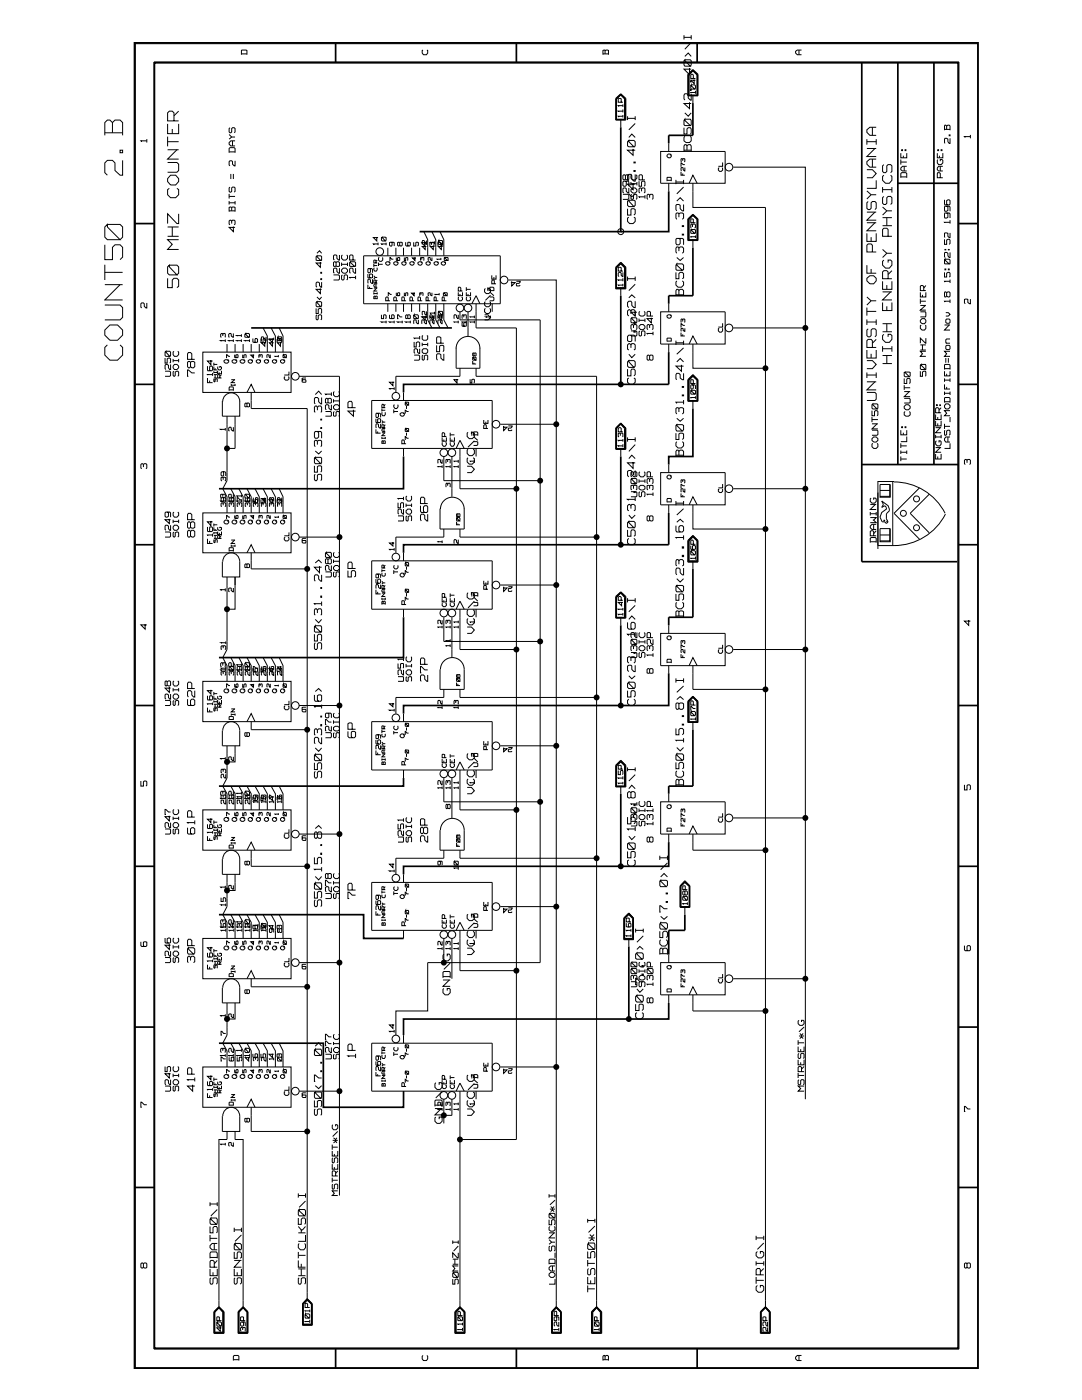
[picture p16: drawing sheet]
<svg xmlns="http://www.w3.org/2000/svg" width="216mm" height="279mm" viewBox="0 0 216 279" stroke-linecap="round" stroke-linejoin="round" font-family="sans-serif">
<g fill="none" stroke="#000" stroke-width=".2">
<path d="M27 8.7h168.1v264.3h-168.1zM30.7 12.4h160.6v256.8h-160.6zM48.2 10.9l.1-.9 1 .1v.8M48.2 10.8h1.1M84.4 10l-.2 .1v.5l.3 .3h.6l.2-.3v-.5l-.1-.1M120.3 10.8h1.1M120.7 10.8v-.7l.5-.1 .2 .1v.8M120.7 10.1h-.4v.8M122.9 19.6l1-.9 1 .9v4.4h-2zM123 19.7l.9-.8 .8 .8v4.2M123 19.7l.9-.7 .7 .7v4.1h-1.6M123 19.7v4.2"/>
<path d="M123.9 18.8l.9 .9v4.2h-1.9v-4.2zM136.5 12.1l.2-.2v.2l1.1 1.1h-1.1l-.2-.2zM136.5 7v.9M136.5 7.5h1.4M136.7 11.9h1.1l.1 .2v.9l-.1 .2M136.7 11.3l.6-.7 .6 .7M137.2 14.8l1.1-.9 1 .9v4.3h-2.1zM137.4 19v-4.1l.9-.8 .8 .8v4.1M137.6 13.6v1.3l-1.1-1.1h1.4M137.8 17.9h.1v.1h-.1zM137.8 16.2h.1v.1h-.1zM137.9 16.9v.2l.7 .7h-.7z"/>
<path d="M137.9 16.9h.7l.2 .2v.5l-.2 .2M137.9 18.7v1.3l-.6-.4v-.6l-.2-.3h-.4l-.2 .3v.7l.2 .3M137.9 8.5l-1.2 1.3M137.9 7v.9M138.3 14l.9 .9v4.1h-1.9v-4.1zM138.3 19v1.6M138.3 15.7v-.7l-.4-.2-.1 .9h1M138.5 15.9v.8l-.7-.7h1M138.8 18.5h-1h.1M138.8 18.1v.6M139.1 15l-.8-.9-.8 .9v4h1.6M159.4 10v.9"/>
<path d="M159.9 10h-.8l-.4 .2v.4l.4 .3h.8M20.9 26.5h3.6M22.4 26.5v-2l.5-.5h1.1l.5 .5v2.5M22.4 24.5l-.5-.5h-.5l-.5 .5v2.5M24 30h.5v.5h-.5zM24.5 32v3h-.5l-1.1-1v-1.5l-.5-.5h-1l-.5 .5v2l.5 .5M29.3 28.1h-1.2l.2 .2M29.3 27.8v.6M33.4 32.4h1.9l.3 .4v1.2l-.3 .4h-1.9M33.4 24.7v2h2.2v-2M33.4 28.3h2.2M33.4 29.9h2.2"/>
<path d="M33.4 27.3v1.9M33.8 37.6l-.4 .2v1.1l.6 .6h1.1l.5-.6v-1.1l-.3-.2M34 35h1.1l.5 .6v.6l-.5 .7h-1.1l-.6-.7v-.6zM34.4 25.7v1M34.7 24.1v-1.6l-.3-.3h-.6l-.4 .3v1.6h2.2M35.3 29.9l-1.9 1.8h2.2M35.6 22.2l-.9 .9M45.7 30.5v-.9l.2-.1h.8l.2 .1v.9M45.7 38.7v.9M45.7 39.2h1.2M45.7 30.3h1.2M45.7 26.8l.5 .5"/>
<path d="M45.9 37.3l-.2 .2v.7l.4 .2 .1-.2v-.7l.2-.2h.3l.2 .2v.7l-.2 .2M45.9 25.5l-.2 .2v.6l.4 .2 .1-.2v-.6l.2-.2h.3l.2 .2v.6l-.2 .2M46.1 34.7v1M46.4 28.1v1M46.6 34.7v1M46.9 32.1v1l-.5-.3v-.5l-.2-.2h-.3l-.2 .2v.6l.2 .2M46.9 28.1h-.8l-.4 .3v.4l.4 .3h.8M46.9 27.3h-.7l-.5 .5M123.9 23.8v1.6M124 20.4v-.7h-.6v.7h.9M124.3 23.2h-.9l.1 .2M124.3 22.2h-.9l.1 .1"/>
<path d="M124.3 21.1h-.9l.1 .2M124.3 38.8h1l.2 .1v.7l-.2 .2h-1M124.3 20.8v.5M124.3 21.8v.6M124.3 22.9v.6M124.8 36.2l.2 .1v.7l-.2 .2h-.3l-.2-.2v-.7l.2-.1h.8l.2 .1v.9M124.8 35.1l-.2-.2-.3 .2v.6l.2 .2 .3-.2M125 34.9h.3l.2 .2v.6l-.2 .2h-.3l-.2-.2v-.6zM125.2 28.3l.3-.3v.3l1 1h-1l-.3-.2zM125.2 23.2v.8M125.2 23.6h1.5M125.5 40h1l.2 .1v.9l-.2 .2"/>
<path d="M125.5 38.7l.6 .6 .6-.6M125.5 28h1l.2 .3v.8l-.2 .2M125.5 27.4l.6-.6 .6 .6M125.5 37.5v1l-.5-.3v-.5l-.2-.2h-.3l-.2 .2v.7l.2 .1M125.9 37.8l.3-.3h.5l.4 .3v.4l-.4 .3h-.5l-.3-.3zM125.9 36.3v.7M125.9 36.7h1.2M126.1 38.8l-.2 .1v.7l.3 .2 .2-.2v-.7l.2-.1h.3l.2 .1v.7l-.2 .2M126.1 34.9l-.2 .2v.5l.3 .3h.5l.4-.3v-.5l-.2-.2M126.3 36.6v1.2l-1.1-1.1h1.5M126.3 29.7v1.3l-1.1-1h1.5M126.5 34h.2v.2h-.2z"/>
<path d="M126.5 32.3h.2v.2h-.2zM126.7 34.8v1.4h-.2l-.4-.5v-.6l-.2-.3h-.4l-.3 .3v.8l.3 .3M126.7 23.2v.8M126.7 24.6l-1.2 1.3M127.1 36.3v.7M127.5 36.2v1h.5v-.9l.2-.1h.3l.2 .1v.7l-.2 .2M128 38.2v-.5l-.3-.2-.2 .2v.7l.2 .1M128 37.7l.2-.2h.3l.2 .2v.7l-.2 .1M128.2 35.9v-.8l-.2-.2h-.3l-.2 .2v.8h1.2M128.7 39.3h-1.2l.2 .2M128.7 38.9v.7M129.6 39.5v-.6l-.3-.1-.2 .1v.7l.2 .2"/>
<path d="M129.6 38.9l.2-.1h.3l.2 .1v.7l-.2 .2M131.8 30.2h12.9v6.4h-12.9zM133.1 36.2l.1-.8h.7v.8M133.1 36h.8M133.3 30.7h.4l.2 .3v.2l-.2 .3h-.4l-.2-.3v-.2zM133.4 28.6v1.6M133.4 36.6v1.6M133.9 30.7l-.2 .3M134.9 35.9v.8M134.9 36.3h1.5M135.9 34.3v.7h.8M136.2 32.1v-.4h-.2v.6"/>
<path d="M136.2 31.7h.5l-.1 .6M136.2 34.6v.4M136.4 35.9v.8M136.4 37.3l-1.4 1.4M136.5 25.5v1.3h.6v-1.1l.2-.2h.5l.1 .2v.9l-.1 .2M136.5 30h1.4M136.7 33.4v.7a.6 .6 0 0 1-.5-.7l-.3 .1 .1 .6M136.7 32.9h-.4l-.4-.4 .1 .7M136.7 27.2l-.2 .2v.7l.4 .3h.7l.3-.3v-.7l-.1-.2M136.7 23.8v.2l1.1 1.1h-1.1l-.2-.2v-.9zM136.7 23.8h1.1l.1 .2v.9l-.1 .2M136.7 22.5l.6 .7 .6-.7"/>
<path d="M137.1 30v-.9l.2-.2h.5l.1 .2v1.1M137.1 29.1l-.2-.2h-.2l-.2 .2v1.1M137.5 36.6l.8-1.6 .8 1.6M137.6 20.4v1.3l-1.1-1h1.4M138.3 36.6v4.8h14.4v32.1h-14.4v-4.8M143.5 33.4l-.2 .2v.4l.3 .2h.3l.3-.2-.1-.6M144.2 32.4v.8h-.9M146.3 33.4h14.4v64.1M173 33.9h1.1l.7 .7-.7 .9h-1.1M173 27.8v1.1M173 38.1l.8 .8M173 29.6h1.8"/>
<path d="M173 28.3h1.8M174.1 25.4v1.6M174.1 31.7v1.7M174.6 29.6l-1.6 1.6h1.8M174.8 38.9h-1l-.8 .8M174.8 36v1.6h-1.8M174.8 31.7h-1.2l-.6 .6v.5l.6 .6h1.2M174.8 25.4h-1.2l-.6 .5v.5l.6 .6h1.2M174.8 27.8v1.1M176.1 37.3v1.1M176.1 37.8h1.9M176.4 39.2l-.3 .3v1.1l.3 .2h.3l.3-.2v-1.1l.2-.3h.5l.3 .3v1.1l-.3 .2"/>
<path d="M176.4 35l-.3 .2v.8l.6 .6h.8l.5-.6v-.8l-.3-.2M176.4 32.9l-.3 .2v1.1l.3 .3h.3l.3-.3v-1.1l.2-.2h.5l.3 .2v1.1l-.3 .3M178 37.3v1.1M179.7 35.5v-.9l.2-.1h.9l.1 .1v.9M179.7 30.6v.9h1.2v-.9M179.7 35.3h1.2M179.7 31.8v1.1M179.7 32.3h1.2M179.9 29.9h.2v.2h-.2zM180.3 31.1v.4M180.4 33.2v.9M180.6 29.9h.2v.2h-.2z"/>
<path d="M180.9 33.2h-.8l-.4 .3v.4l.4 .2h.8M187 30.6v.9h1.1v-.9M187.1 29.9h.2v.2h-.2zM187.1 31.8l-.1 .7 .3 .4h.5l.3-.4v-.5l-.1-.2h-.4v.4M187.5 31.1v.4M187.6 35.5v-.9l-.1-.1h-.4l-.1 1h1.1M187.6 33.2v.9M187.8 29.9h.2v.2h-.2zM188.1 33.2h-.8l-.3 .3v.4l.3 .2h.8M188.5 39.9l.1 1h.8l.2-.2v-.7l-.2-.1-.5 .1v.7l.2 .2M188.5 25.8h1.1M188.9 25.8v-.7l.5-.1 .2 .1v.9"/>
<path d="M188.9 25.1l-.3-.1-.1 1M189.4 26.9h.2v.2h-.2zM189.6 27.6v1h-.2l-.3-.3v-.5l-.2-.2h-.3l-.1 .2 .1 .8M193.6 27.3h-1.2l.2 .1M193.6 26.9v.7M20.9 48.9v2.9h1.5v-2.4l.5-.5h1.1l.5 .5v1.9l-.5 .5M20.9 45.3l.5-.5v.5l2.6 2.5h-2.6l-.5-.5zM20.9 56.8h3.6M20.9 52.8v3.1M20.9 54.4h3.6M21.4 44.8h2.6l.5 .5v2l-.5 .5M24 56.8l-3.1 3.1h3.6"/>
<path d="M33.4 55.5v1.9h1v-1.5l.3-.4h.6l.3 .4v1.2l-.3 .3M33.4 47.2h2.2M33.4 45.3h2.2M33.8 52.9v.4l1.5 1.6h-1.5l-.4-.4v-1.2zM33.8 52.9h1.5l.3 .4v1.2l-.3 .4M34.4 45.3v1.9M35.6 47.8h-2.2l1 1-1 1h2.2M35.6 42.7v1.9h-.3l-1.9-1.9v1.9M45.7 42.1h1.2M45.7 40.1v.7M45.7 40.5h1.2M46.2 44.6v-.5l-.3-.2-.2 .2v.6l.2 .2"/>
<path d="M46.2 44.1l.2-.2h.3l.2 .2v.6l-.2 .2M46.2 42.1v-.7l.5-.1 .2 .1v.8M46.2 41.4h-.5v.8M46.6 45.2v1l-.9-.8h1.2M46.9 40.1v.7M63.1 51.2l.1-.1v.1l.8 .8-.9-.1zM63.2 59.3l.6 .5 .4-.5M63.2 51.1h.8l.2 .1v.7l-.2 .1M63.2 50.5l.6-.5 .4 .5M63.9 57.6v1l-.8-.9h1.1M63.9 52.3v1l-.8-.8h1.1M64 55.6h.2v.2h-.2z"/>
<path d="M64 54.4h.2v.1h-.2zM64.2 56.3v1h-.2l-.2-.3v-.5l-.3-.2-.4 .2v.6l.1 .2M66.5 54.9h1.1l.1 .1v.7l-.1 .2h-1.1M67.1 52.4l-.2-.2-.4 .2v.7h.6M67.2 52.2h.4l.1 .2v.7l-.1 .1-.5-.1v-.7zM67.7 53.5v1l-.5-.3v-.5l-.1-.2h-.4l-.2 .2v.7l.2 .1M67.7 50.9v1l-.5-.3v-.5l-.1-.2h-.4l-.2 .2v.6l.2 .2M68.2 52.7h1.1M68.2 52.4v.7M68.3 54.9l-.1 .1v.7l.3 .2 .2-.2v-.7l.1-.1h.4l.1 .1v.7l-.1 .2M68.3 50.9l-.1 .2v.5l.3 .3h.5l.3-.3v-.5l-.1-.2M68.5 53.5h.5l.3 .3v.4l-.3 .3h-.5l-.3-.3v-.4z"/>
<path d="M69.3 52.4v.7M69.9 52.2v.2l.9 .8-1-.1v-.7zM69.9 52.2h.9l.2 .2v.7l-.2 .1M70.4 51.9v-.8l-.1-.2h-.4l-.1 .2v.8h1.2M71 55.4h-1.2l.1 .1M71 53.5v1l-.6-.3v-.5l-.1-.2h-.4l-.1 .2v.7l.1 .1M71 55v.7M72.6 51.1h27.2v9.5h-27.2zM73.4 56.8v.8h.9M73.4 54.7l.1 .8 .8-.1v-.6h-.6v.6l.2 .1M73.7 53.6l.2 .2v.5l-.4 .1v-.8h.7l.1 .2v.6M73.7 57.2v.4"/>
<path d="M74.3 55.7v.9l-.4-.3v-.4l-.4-.2v.9M74.6 57.5h.7M74.6 59.6h.7M74.6 52.7v.6M74.6 58.3v.5M74.6 58.6h.7M74.6 55l.2 .4M74.6 53h.7M74.7 53.4l-.1 .4 .2 .3h.3l.2-.3-.1-.4M74.8 59.6v-.4l.4-.1 .1 .6M74.8 59.2h-.2v.5M75 56.5v-.5l-.3-.1-.1 .6h.7"/>
<path d="M75 52.5v-.5l-.3-.1-.1 .6h.7M75 56.6v.7M75.2 57.5l-.6 .6h.7M75.2 47.3v.8l-.7-.7h.9M75.3 56.6h-.5l-.2 .3 .2 .4h.5M75.3 55.4h-.5l-.2 .3M75.3 58.3v.5M75.3 55.9l-.3 .3M75.3 51.9l-.3 .3M75.4 48.7h-.9l.2 .2M75.4 48.4v.5M75.5 52.4v.7"/>
<path d="M75.5 52.7h.9M75.7 51.4l-.2 .1v.4l.3 .3h.3l.3-.3-.1-.5M76.1 47.4l.2-.1 .6 .8h-.6l-.2-.2zM76.3 47.3l.7 .1v.5l-.1 .2M77 52.4l.6-.2 .2 .2v.3l-.2 .2h-.4l-.2-.2zM77 48.7h-.9l.2 .2M77 48.4v.5M77.4 49.4v1.7M77.8 52.2l-.2 .2M78.1 58.8h-.2l-.4-.4 .1 .6M78.1 48.3v.8l-.4-.2v-.5l.8-.1 .2 .1v.7M78.5 51.7h-.4l-.3-.3 .1 .6"/>
<path d="M78.6 52.4l.6-.2 .2 .2v.3l-.2 .2h-.4l-.2-.2zM79 49.4v1.7M79.1 51.4l.1 .6h.5l.1-.5h-.5v.4l.2 .1M79.1 58.4l.1 .6h.5l.1-.5h-.5v.4l.2 .1M79.4 52.2l-.2 .2M79.8 48.4h.5v.5l-.2 .2h-.3v-.2zM79.8 48.4h-.5v.5l.2 .2 .3-.2M80.2 52.4l.6-.2 .2 .2v.3l-.2 .2h-.4l-.2-.2zM80.5 49.4v1.7M80.7 51.4v.6h.2v-.5h.5l-.1 .5M80.7 58.4v.6h.2v-.5l.2-.1 .3 .1-.1 .5M80.9 48.3v.6l.2 .2h.6l.2-.2v-.5h-.5v.7"/>
<path d="M81 52.2l-.2 .2M81.8 52.4l.6-.2 .2 .2v.3l-.2 .2h-.4l-.2-.2zM82.1 49.4v1.7M82.5 48.3v.8h.5l.1-.8 .4 .1v.5l-.2 .2M82.6 58.4v.6l-.5-.5h.7M82.6 52.2l-.2 .2M82.8 51.4v.6l-.5-.5h.7M83.4 52.4l.6-.2 .2 .2v.3l-.2 .2h-.3l-.3-.2zM83.7 49.4v1.7M84 58.8v-.3l-.2-.1v.6M84 58.5h.4l-.1 .5M84.2 51.8v-.3l-.2-.1v.6"/>
<path d="M84.2 51.5h.4l-.1 .5M84.2 52.2l-.2 .2M84.6 46.2l.7 1.6v3.3M84.8 48.3v.8l-.6-.7h.9M84.8 49v.8l-.6-.6h.9M85 52.4l.6-.2 .3 .2v.3l-.3 .2h-.3l-.3-.2zM85.1 48v.8l-.3-.3v-.3l-.2-.2h-.3l-.1 .2 .1 .6M85.9 52.2l-.3 .2M86.1 48.9v-.5l-.2-.1v.8M86.1 48.4h.5l-.1 .7M86.2 46.2l.8 1.6v3.3M86.2 51.4v.6l-.3-.2-.1-.4-.4 .1v.4l.2 .1"/>
<path d="M86.2 58.4v.6l-.3-.2-.1-.4-.4 .1v.4l.2 .1M86.4 49v.8l-.5-.6h.8M86.6 52.4l.6-.2 .3 .2v.3l-.3 .2h-.3l-.3-.2zM86.7 48.4h-.8v.1M86.7 48.2v.5M87.5 52.2l-.3 .2M87.5 48v.2l.7 .6-.7-.1zM87.5 48h.7v.8M87.6 58.8h-.7h.1M87.6 58.5v.4M87.8 46.2l.8 1.6v3.3M88 51.7h-.8l.1 .1"/>
<path d="M88 51.5v.4M88.1 52.4l.5-.2 .3 .2v.3l-.3 .2h-.3l-.2-.2zM88.1 49v.8l-.6-.6h.8M88.2 48.3v.8l-.3-.2v-.5l-.2-.1-.3 .1 .1 .7M88.5 58.5l.1-.1 .6 .6-.7-.1zM88.6 58.4l.6 .1v.5M88.7 51.4l.6 .6h-.6zM88.7 51.4l.7 .1-.1 .5M88.9 52.2l-.3 .2M91.4 58.3v.7h.9v-.7M91.5 59.3l-.1 .5 .3 .2h.3l.3-.2v-.4l-.2-.1M91.8 58.7v.3"/>
<path d="M91.9 58.1v-.6l-.4-.2-.1 .8h.9M93 58.3v.7h.9v-.7M93 57.3v.8M93 57.7h.9M93.1 59.3l-.1 .5 .2 .2h.4l.3-.2v-.4l-.2-.1M93.4 58.7v.3M96.9 57.6l-.2 .1v.6l.3 .3h.5l.4-.3v-.6l-.2-.1h-.3v.3M97.4 57.3v.8M97.7 59.3h.7l.2 .1v.5l-.2 .1h-.7M97.7 58.1l.1-.8h.6l.2 .2v.6M97.7 58h.9M97.8 58.3l.8 .7"/>
<path d="M97.9 58.9l-1 1M98.1 54.9v.8h.9v-.8M98.6 55.3v.4M98.6 56.6v-.6v-.1h-.3l-.2 .1v.6h.9M101.4 55.9h9.6v28.8h-11.2M102.1 56.1v1l.7-.7h-.9M103 56.1h.8l-.3 .5h-.5l.1 .5h.5l.2-.2M122.9 53.3l1-1 1 1v4.4h-2zM122.9 53.3l1-.9 .9 .9v4.3h-1.9zM123 53.4l.9-.7 .7 .7v4h-1.6M123.9 52.6l.8 .8v4.1h-1.7v-4.1zM123.9 57.4v1.6"/>
<path d="M124 54.1v-.7h-.6v.7h.9M124.3 56.9h-.9l.1 .2M124.3 55.9h-.9l.1 .1M124.3 54.4v.8l-.3-.3v-.4l-.2-.1-.4 .1v.5l.1 .2M124.3 55.5v.6M124.3 56.6v.5M125.2 41.7v1.2h.7v-1.1l.2-.1h.4l.2 .1v.9l-.2 .2M125.2 40.1l.3-.1v.1l1 1.1h-1l-.3-.2zM125.2 55.2v.8M125.2 55.6h1.5M125.5 59.4l.6-.6 .6 .6M125.5 43.3l-.3 .2v.7l.4 .4h.7l.4-.4v-.7l-.2-.2"/>
<path d="M126.7 56.7l-1.2 1.3M126.7 55.2v.8M134.9 54.4v1.2h.6v-1l.2-.2h.4l.3 .2v.9l-.3 .1M134.9 58.8h1.5M135 56l-.1 .3v.6l.4 .4h.7l.4-.4v-.6l-.3-.3M135 52.7v.2l1.1 1h-1.1l-.1-.1v-.9zM135 52.7h1.1l.3 .2v.9l-.3 .1M135 51.4l.7 .6 .7-.6M135 40.1l.7-.6 .7 .6M135.5 58.8v-.8l.2-.3h.4l.3 .3v1M135.5 58l-.2-.3h-.3l-.1 .3v1M135.5 50.1v-.6l-.2-.2h-.3l-.1 .2v.8l.1 .2"/>
<path d="M135.5 49.5l.2-.2h.4l.3 .2v.8l-.3 .2M135.5 47.6l.2 .2v.8l-.2 .3h-.5l-.1-.3v-.8l.1-.2h1.1l.3 .2v1.1M135.5 43.3v-.6l-.5-.2-.1 .2v.8l.1 .3M135.5 42.7l.2-.2h.4l.3 .2v.8l-.3 .3M136.1 46.7h.3v.2h-.3zM136.1 45h.3v.2h-.3zM136.4 40.8v1.3h-.3l-.4-.4v-.7l-.2-.2h-.5l-.1 .2v.8l.1 .3M137.2 43.7l1.1-.9 1 .9v4.3h-2.1zM137.8 45.9l.1-.1 .7 .8h-.7zM137.9 45.8l.9 .1v.6l-.2 .1M138.2 45.3v-.4l-.3-.2v.9M138.2 44.9l.1-.2 .5 .2v.5l-.2 .2"/>
<path d="M138.3 42.8l.9 1v4.1h-1.9v-4.1zM138.3 47.8v1.6M138.3 44.4v-.6l-.4-.1-.1 .7h1M138.8 47.2h-1l.1 .2M138.8 47v.5M139.1 43.8v4.1M139.1 43.8l-.8-.9-.9 .9v4.1M139.1 43.8l-.8-.8-.8 .8v4h1.6M173 55.5l.6-.5h.7l.5 .5v.5l-.5 .6h-.7l-.6-.6zM173 52.9v1.6h1.8M173 46.6v1.6h1.8v-1.6M173 59.3l.8 .7"/>
<path d="M173 44.4h1.8M173 42.3h1.8M173.2 40.2l-.2 .3v1.1l.2 .2h.4l.2-.2v-1.1l.3-.3h.5l.2 .3v1.1l-.2 .2M173.8 47.3v.9M173.8 53.7v.8M174.1 50.3v-1.4l-.3-.2h-.6l-.2 .2v1.4h1.8M174.6 44.4l-1.6 1.7h1.8M174.6 42.3l-1.6 1.6h1.8M176.1 56.1v1.6h1.9v-1.6M176.1 58.3h1.9M176.1 49.8l.9 .7M176.1 45h1.9"/>
<path d="M176.1 43.4h1.9M176.1 41.3l.9 .8M176.4 51.9l-.3 .3v.7l.6 .6h.8l.5-.6v-.7l-.3-.3h-.5v.5M177 43.4v1.6M177 56.9v.8M177.2 55.6v-1.3l-.2-.3h-.6l-.3 .3v1.3h1.9M177.2 47.2v-1.4l-.2-.2h-.6l-.3 .2v1.4h1.9M177.7 58.3l-1.6 1.6h1.9M178 50.5h-1l-.9 .9M178 42.1h-1l-.9 .8M178 54l-.8 .8M183.6 58.3v1h1.1v-1"/>
<path d="M183.6 59.6v1M184.1 58.8v.5M184.3 58v-.9l-.5-.1-.2 .1v.9h1.1M184.7 57l-.4 .5M188.5 54.4v.9h.4v-.8l.2-.1 .5 .1v.7l-.2 .1M188.5 47.8v1h.4v-.9l.2-.1 .5 .1v.7l-.2 .2M188.6 53.7h.1v.1h-.1zM188.6 49.8l.1 .1zM188.6 51.7v.2l.8 .8-.9-.1zM188.6 51.7h.8l.2 .2v.7l-.2 .1M188.9 58.4l.2-.1 .5 .1v.7l-.2 .2-.5-.2zM188.9 58.4l-.2-.1-.2 .1 .1 .9 .3-.2"/>
<path d="M188.9 42.5l.2 .2v.6l-.5 .2v-1h.8l.2 .2v.8M188.9 41.1l.2 .2v.7l-.5 .2v-1.1h.8l.2 .2v.9M189.2 53.7h.2v.1h-.2zM189.2 49.8l.2 .1zM189.6 56.1h-1.1l.1 .2M189.6 50.4v1h-.2l-.3-.3v-.6l-.2-.1h-.3l-.1 .1 .1 .9M189.6 46.5v.9l-.5-.2v-.6l-.2-.1-.4 .1 .1 .8M189.6 44.4h-1.1h.1M189.6 43.9v.7M189.6 55.8v.7M189.6 59.8v.7M193.6 59.7v.9l-.5-.2v-.6h-.7v.7l.2 .1"/>
<path d="M20.9 65.9l1-1h1.6l1 1v1l-1 1h-1.6l-1-1zM20.9 60.9h3.1l.5 .5v1.9l-.5 .5h-3.1M21.4 68.8l-.5 .5v1.6l1 1h1.6l1-1v-1.6l-.5-.5M29.3 60.5v1l-.5-.4v-.5l-.2-.1h-.3l-.2 .1v.7l.2 .2M32.9 74.1h1l.1 .2v.6l-.1 .2h-1M32.9 71.5v1h.5v-.9l.2-.1 .4 .1v.7l-.1 .2M33.1 70.1v.2l.8 .8h-.8l-.2-.1v-.7zM33.1 70.1h.8l.1 .2v.7l-.1 .1M34 72.7v1h-.1l-.3-.3v-.5l-.2-.2-.5 .2v.7l.2 .1M34.5 71.6v.7M34.5 72h1.1M34.7 74.1l-.2 .2v.6l.3 .2 .2-.2v-.6l.5-.2 .1 .2v.6l-.1 .2"/>
<path d="M34.7 70.1l-.2 .2v.5l.3 .3h.5l.3-.3v-.5l-.1-.2M34.8 72.7h.5l.3 .4v.3l-.3 .3h-.5l-.3-.3v-.3zM35.6 71.6v.7M38 72.3l.3-.2 .6 .2v.9l-.3 .2h-.3l-.3-.2zM38 72.3l-.2-.2-.4 .2v.9l.2 .2h.2l.2-.2M38.3 71.7v-1.1l-.3-.2h-.4l-.2 .2v1.1h1.5M38.9 74.4h-.6l-.9-.6v1.3h.2M40.5 70.3h17.6v8h-17.6zM41.4 75.4v1h1M41.4 73.1l.1 .9h.7l.2-.2v-.6l-.2-.1h-.3v.9M41.8 75.9v.5M42.1 71.9v.9l-.7-.7h1"/>
<path d="M42.4 74.8h-1h.1M42.4 74.4v.6M42.7 73.2v.6h.6M42.7 72.4v.6M42.7 74.1v.4M42.7 75.4h.6M42.7 74.8h.6M42.7 74.3h.6M42.7 72.7h.6M42.8 75.6l-.1 .5 .1 .1 .1-.5 .4-.1v.6M42.9 73.5v.3M42.9 74.8v.6"/>
<path d="M43.3 74.1v.4M43.4 74v.6h.8v-.6M43.5 73.2l-.1 .4 .3 .2h.2l.3-.2-.2-.4h-.1v.2M43.8 74.3v.3M43.9 75.4v-.6h-.4l-.1 .6h.8M44.2 74.8l-.3 .3M44.4 67.1v-.6h-.2l-.2 .2v.5l.2 .1M44.4 66.7l.5-.2v.8M44.7 72l.3-.2h.4l.2 .2v.2l-.2 .3h-.4l-.3-.3zM45 68h-1l.2 .1M45 67.7v.5M45.3 68.7v1.6"/>
<path d="M45.6 71.8l-.2 .2M45.7 78l.1-.8h.7l.1 .8M45.7 77.8h.9M45.9 71.1h-.3l-.4-.3 .1 .6M46.1 76.6v.4M46.1 76.9h.8M46.1 75.8h.8M46.3 72l.3-.2h.4l.2 .2v.2l-.2 .3h-.4l-.3-.3zM46.6 68h-1l.2 .1M46.6 66.5v.8l-.5-.2v-.6l-.5 .2v.5l.2 .1M46.6 67.7v.5M46.8 70.8l.1 .6h.5l.1-.5h-.4v.4l.1 .1"/>
<path d="M46.8 75.8l-.7 .6h.8M46.9 68.7v1.6M46.9 76.6v.4M47.2 71.8l-.2 .2M47.9 72l.3-.2h.4l.3 .2v.2l-.3 .3h-.4l-.3-.3zM48.2 68h-1l.2 .1M48.2 67h-1l.2 .1M48.2 66.7v.5M48.2 67.7v.5M48.4 70.8v.6h.3v-.5h.4l-.1 .5M48.5 68.7v1.6M48.9 71.8l-.3 .2"/>
<path d="M49 66.5v.2l.6 .6-.7-.1v-.5zM49 66.5h.6l.2 .2v.5l-.2 .1M49.3 78.3l.8-1.6 .8 1.6M49.5 72l.6-.2 .3 .2v.2l-.3 .3h-.3l-.3-.3zM49.8 68h-.9l.1 .1M49.8 67.7v.5M50.1 78.3v3.2h11.2v115.4M50.1 68.7v1.6M50.4 71.8l-.3 .2M50.5 67.6v.6l.1 .1 .8-.1v-.5l-.4-.1v.7M50.5 70.8v.6l-.5-.5h.7M51.1 72l.6-.2 .3 .2v.2l-.3 .3h-.3l-.3-.3z"/>
<path d="M51.7 68.7v1.6M51.9 71.2v-.3l-.2-.1v.6M51.9 70.9h.4l-.1 .5M52 71.8l-.3 .2M52.1 67.6v.7h.4l.1-.7 .4 .1v.5l-.2 .1M52.5 65.4l.8 1.7v3.2M52.7 72l.6-.2 .3 .2v.2l-.3 .3h-.3l-.3-.3zM52.8 68.2v.9l-.6-.7h.9M53.1 67.2v.8l-.4-.3v-.3l-.2-.2h-.3v.2v.6M53.6 71.8l-.3 .2M53.9 70.8v.6l-.2-.2v-.3h-.4v.5M54.1 65.4l.8 1.7v3.2"/>
<path d="M54.4 72l.5-.2 .3 .2v.2l-.3 .3h-.3l-.2-.3zM54.4 68.2v.9l-.6-.7h.8M54.4 67.6v.7l-.7-.6h.9M54.6 67.6h-.8v.1M54.6 67.4v.5M55.2 71.8l-.3 .2M55.5 67.2v.2l.6 .6-.7-.1zM55.5 67.2h.6v.8M55.5 71.1h-.6v.1M55.5 70.9v.4M55.7 65.4l.8 1.7v3.2M55.7 68.1v-.4l-.2-.1-.2 .1v.5l.2 .1"/>
<path d="M55.7 67.7l.1-.1 .4 .1v.5l-.2 .1M56 72l.6-.2 .2 .2v.2l-.2 .3h-.4l-.2-.3zM56 68.2v.9l-.6-.7h.8M56.6 70.8l.5 .6-.6-.1zM56.6 70.8l.5 .1v.5M56.8 71.8l-.2 .2M56.9 75.2l-.2 .1v.3l.3 .3h.4l.3-.3v-.3l-.2-.1M57.7 74.2v.6h-1M59.7 75.1h8v163.5M61 75.4l-.7 .1v.7l.7 .1v-.5h-.5l-.2 .1M62.9 78.7l.7-.6 .6 .6M63.1 61.6v1h.4v-.9l.3-.1 .4 .1v.7l-.2 .2"/>
<path d="M63.2 62.8l-.1 .2v.7l.2 .1 .2-.1v-.7l.5-.2 .2 .2v.7l-.2 .1M63.2 60.2v.2l.8 .8h-.8l-.1-.2v-.6zM63.2 60.2h.8l.2 .2v.6l-.2 .2M64.2 79.3v1.3l-.6-.4v-.6l-.3-.3h-.4l-.2 .3v.8l.2 .2M65.4 79.7l.2-.2h.4l.1 .2v.6h-.7zM65.4 79.7l-.1-.2-.4 .2v.6h.5M66.1 78.7h-1.2l.2 .1M66.1 78.3v.7M66.5 79.7v.6M66.7 78.1l-.2 .2v.5l.4 .4h.5l.3-.4v-.5l-.1-.2M74.2 79.9h24v9.6h-24zM76.1 62.8v.8h.4l.1-.8 .4 .2v.5l-.1 .1"/>
<path d="M77 64.3h-.9h.2M77 64v.5M77.4 60.6v1.6M77.5 60v-.6l-.4-.1-.1 .1v.6h.8M77.7 62.8v.7l.2 .1 .8-.1v-.5l-.5-.2v.8M78.4 76.2v.8l-.7-.7h1M78.7 77.6h-1l.2 .1M78.7 64.3h-1h.2M78.7 64v.5M78.7 77.3v.5M79 60.6v1.6M79.1 60v-.6l-.4-.1-.1 .1v.6h.8"/>
<path d="M80.3 64.3h-1h.2M80.3 63.2h-.5l-.3-.4h-.2v.8h.2M80.3 64v.5M80.5 60.6v1.6M80.5 78.3v1.6M80.7 60v-.6l-.4-.1-.1 .7h.8M81.4 63l-.2-.2-.3 .2v.5h.5M81.4 62.8l.5 .2v.5l-.2 .1-.3-.1zM81.9 64.3h-1h.2M81.9 64v.5M82.1 60.6v1.6M82.3 60v-.6l-.4-.1-.1 .7h.8"/>
<path d="M82.6 62.8v.2l.7 .6-.8-.1zM82.6 62.8h.7l.2 .2v.5l-.2 .1M82.6 70.9h1l.1 .1v.7l-.1 .2h-1M82.6 68.2v1.1h.5v-.9l.2-.2 .4 .2v.7l-.1 .2M83.5 63.8v.8l-.4-.3-.1-.5h-.4l-.1 .2 .1 .6M83.7 69.6v.9l-.4-.2v-.5l-.2-.2-.5 .2v.6l.2 .1M83.7 67.5h-1.1l.2 .1M83.7 60.6v1.6M83.7 67.1v.6M83.9 60v-.6l-.4-.1-.1 .7h.8M84.2 68.4v.7M84.2 68.7h1.1"/>
<path d="M84.4 70.9l-.2 .1v.7l.2 .2 .3-.2v-.7l.2-.1 .4 .1v.7l-.1 .2M84.4 67l-.2 .1v.5l.3 .3h.6l.2-.3v-.5l-.1-.1M84.5 69.6h.6l.2 .2v.5l-.2 .2h-.6l-.3-.2v-.5zM84.8 63.2v.7l-.6-.7h.9h-.9v.1M85.1 62.1v.8l-.3-.2v-.5h-.6l.1 .7M85.1 63.8v.8l-.4-.3v-.3l-.2-.2h-.3v.2v.6M85.1 63v.5M85.3 60.6v3.2l.9 1.6M85.3 68.4v.7M85.4 60v-.6l-.1-.1h-.2l-.1 .7h.9M86.4 63.2v.7l-.5-.7h.8M86.6 63.8v.8l-.3-.3v-.3l-.4-.2v.8"/>
<path d="M86.6 62.8v.8l-.3-.3v-.3l-.2-.2h-.2l-.1 .2 .1 .6M86.7 62.5h-.8v.2M86.7 62.2v.5M87 60.6v3.2l.8 1.6M87 60v-.6v-.1h-.3l-.1 .7h.9M87.1 68.9v1.3h.6v-1.1l.3-.2h.4l.2 .2v.8l-.2 .3M87.5 62.2v-.1l.7 .8h-.7zM87.5 62.1l.8 .1-.1 .7M87.7 63.3l-.1-.5h-.1v.8M87.7 63l.4-.2v.8M88 68.5v-1.1l-.3-.2h-.4l-.2 .2v1.1h1.5M88.1 63.2v.7l-.6-.7h.8"/>
<path d="M88.2 63.8v.8l-.3-.3v-.3l-.2-.2h-.2l-.1 .2 .1 .6M88.6 60.6v3.2l.8 1.6M88.6 70.6v1.3l-.6-.4v-.7l-.3-.2h-.4l-.2 .2v.8l.2 .3M88.6 60v-.6v-.1h-.3l-.1 .7h.9M91 69.5a2.37 2.37 0 0 1 2.4-2.4 2.37 2.37 0 0 1 2.4 2.4M91 69.4v4.1h4.8v-4.1M91.2 75.7v.8l-.6-.7h.8M91.4 64.3h-.8h.1M91.4 62.8v.8l-.3-.3v-.3l-.2-.2h-.2l-.1 .2 .1 .6M91.4 64v.5M91.8 62.2v1.6h16v64.2M91.8 73.5v1.6h-12.8v3.2"/>
<path d="M92.2 64.3l.1 .8 .7-.1v-.7l-.5 .2v.5l.2 .1M92.5 63.3v-.5h-.2v.8M92.5 63l.5-.2v.8M93 64.3h-.8h.1M93 64v.5M93.4 62.2v4.9M93.8 75.7v.8h.3v-.7h.6l-.1 .7M94.1 60.6l.9-1.6 .8 1.6M94.3 72.1v.5h.7M94.4 71.3l.5 .6-.6-.1zM94.4 71.3l.6 .1-.1 .5M94.6 70.5h.4l-.1 .5h-.3z"/>
<path d="M94.6 70.5h-.3v.5h.3M94.6 72.4v.2M94.7 64.3h-.9h.1M94.7 63.2h-.9l.1 .1M94.7 63v.5M94.7 64v.5M95 60.6v4.8h8v162h-11.2v33.6M95 73.5v1.6h24v96.2M96.7 62.8h.7l.5 .6-.5 .4h-.7M96.9 61.6l-.2 .1v.5l.3 .4h.5l.4-.4v-.5l-.2-.1M96.9 60.2l-.2 .2v.5l.3 .3h.5l.4-.3v-.5l-.2-.2M97.9 63.2h-1l.2 .1"/>
<path d="M97.9 63v.5M98.2 60.6v1.6M125.2 73.7v1.3h.7v-1.1l.2-.2h.4l.2 .2v.9l-.2 .2M125.5 75.4l-.3 .2v.7l.4 .4h.7l.4-.4v-.7l-.2-.2M125.5 72v.2l1 1.1h-1l-.3-.2v-.9zM125.5 72h1l.2 .2v.9l-.2 .2M125.5 70.7l.6 .7 .6-.7M125.9 69.4v-.6l-.4-.2-.3 .2v.9l.3 .1M125.9 68.8l.2-.2h.4l.2 .2v.9l-.2 .1M125.9 66.9l.2 .2v.9l-.2 .2h-.4l-.3-.2v-.9l.3-.2h1l.2 .2v1.1M125.9 62.7v-.6l-.4-.3-.3 .3v.7l.3 .3M125.9 62.1l.2-.3h.4l.2 .3v.7l-.2 .3"/>
<path d="M125.9 66h1l.2 .2v.7l-.2 .2h-1M125.9 63.6l.2-.2v.2l.8 .8h-.8l-.2-.1zM126.1 63.4h.8l.2 .2v.7l-.2 .1M126.4 65.4v-.5l-.3-.1-.2 .1v.7l.2 .2M126.4 64.9l.2-.1h.3l.2 .1v.7l-.2 .2M126.5 66h.2v.3h-.2zM126.5 64.3h.2v.3h-.2zM126.7 60.1v1.3h-.2l-.4-.4v-.6l-.2-.3h-.4l-.3 .3v.7l.3 .3M126.7 62.1v1l-.8-.8h1.2M127.5 63.6v.7M127.5 63.9h1.2M127.7 66l-.2 .2v.7l.3 .2 .2-.2v-.7l.2-.2h.3l.2 .2v.7l-.2 .2"/>
<path d="M127.7 62.1l-.2 .2v.5l.3 .3h.6l.3-.3v-.5l-.2-.2M127.8 64.8h.6l.3 .3v.3l-.3 .4h-.6l-.3-.4v-.3zM128.7 63.6v.7M129.6 65.4v-.5l-.3-.1-.2 .1v.7l.2 .2M129.6 64.9l.2-.1h.3l.2 .1v.7l-.2 .2M129.6 71l-.1-.1-.4 .1v.7l.2 .2 .3-.2M129.8 63.1v-.8l-.2-.2h-.3l-.2 .2v.8h1.2M129.8 70.9h.3l.2 .1v.7l-.2 .2h-.3l-.2-.2v-.7zM130 63.4v1l-.9-.8h1.2M130.3 66.5h-1.2l.2 .2M130.3 66.2v.7M131.8 62.2h12.9v6.5h-12.9z"/>
<path d="M133.1 63l.6-.2 .2 .2v.2l-.2 .3h-.4l-.2-.3zM133.1 68.2l.1-.7h.7v.7M133.1 68.1h.8M133.4 60.6v1.6M133.4 68.7v1.6M133.9 62.8l-.2 .2M134.9 68v.8M134.9 68.4h1.5M135 72.2l.7-.7 .7 .7M135.9 66.4v.7h.8M136 72.8v1.3l-1.1-1h1.5M136.1 78.8h.3v.2h-.3z"/>
<path d="M136.1 77.1h.3v.2h-.3zM136.2 64.2v-.4l-.2-.1v.6M136.2 63.8h.5l-.1 .5M136.2 66.7v.4M136.4 74.5v1.3h-.3l-.4-.4v-.6l-.2-.3h-.5l-.1 .3v.8l.1 .2M136.4 68v.8M136.4 79.8v.9M136.4 69.4l-1.4 1.3M136.7 65.5v.6l-.4-.1-.1-.5-.3 .1 .1 .5M136.7 64.9h-.4l-.4-.3 .1 .7M137.2 75.8l1.1-1 1 1v4.3h-2.1zM137.3 75.8l1-1 .9 1v4.2h-1.9z"/>
<path d="M137.5 68.7l.8-1.6 .8 1.6M137.8 78l.1-.1 .7 .8h-.7zM137.9 77.9l.9 .1v.6l-.2 .1M138.2 76.8l.1 .2v.5l-.4 .1v-.8h.7l.2 .2v.6M138.3 75l.8 .9v4h-1.7v-4zM138.3 79.9v1.6M138.3 76.5v-.6l-.4-.1-.1 .7h1M138.8 79.3h-1l.1 .2M138.8 79.1v.5M139.1 75.9l-.8-.8-.8 .8v4M143.5 65.5l-.2 .1v.4l.3 .3h.3l.3-.3-.1-.5M144.2 64.5v.8h-.9"/>
<path d="M146.3 65.4h14.4M152.7 73.5v32.1h-14.4v-4.8M173 78.3h1.6l.2 .3v1.1l-.2 .2h-1.6M173 72h1.1l.7 .7-.7 .9h-1.1M173 69.8v1.7h1.8v-1.7M173 76.2h1.8M173 61.4v1.6M173 63.8v1.1M173 74.3v1.1M173 74.8h1.8M173 64.3h1.8M173 62.1h1.8"/>
<path d="M173.2 65.6l-.2 .3v1.1l.2 .2h.4l.2-.2v-1.1l.3-.3h.5l.2 .3v1.1l-.2 .2M173.8 70.6v.9M174.1 69.3v-1.3l-.3-.3h-.6l-.2 .3v1.3h1.8M174.6 76.2l-1.6 1.6h1.8M174.8 60h-1l-.8 .9M174.8 63.8v1.1M174.8 74.3v1.1M174.8 67.7l-.7 .8M176.1 60.4v1.6h1.9v-1.6M176.1 72.6h1.9M176.1 71h1.9M176.1 69.1v1.1"/>
<path d="M176.1 69.6h1.9M176.1 66.2h1.9M176.1 64.6h1.9M176.4 66.7l-.3 .3v.7l.6 .6h.8l.5-.6v-.7l-.3-.3h-.5v.5M177 61.1v.9M177 64.6v1.6M177 71v1.6M178 69.1v1.1M180.4 79.5h1l.2 .2v.6l-1.2 .1M180.4 75.5v1h.5v-.8l.2-.2h.3l.2 .2v.7l-.2 .1M180.4 74.3h.2l.8 .9h-.8l-.2-.2zM180.4 76.9v.9"/>
<path d="M180.4 78.1h1.2M180.4 77.4h1.2M180.6 74.3h1v.7l-.2 .2M181.4 78.1l-1 1.1h1.2M183.6 74.1v1h.5v-.8l.6-.2v1M183.6 72.9l.2-.2v.2l.9 .8h-.9l-.2-.1zM183.6 63.9l.4-.3h.5l.2 .3v.4l-.2 .3h-.5l-.4-.3zM183.6 62.2h1.1v.2v.8h-1.1M183.6 69.8h1.1M183.6 68.8h1.1M183.6 61h1.1M183.6 60.1h1.1"/>
<path d="M183.8 72.7h.9v1M183.8 64.9l-.2 .1v.5l.4 .4h.5l.2-.4v-.6M184.1 68.8v1M184.7 61l-1.1 .9h1.1M184.7 70.1h-1.1l.5 .5-.5 .5h1.1M184.7 67.5v1l-1.1-1v1M188.5 76.7v.9h1.1M188.5 74.1v.9h1.1v-.9M188.5 73.7l.1-1h.8l.2 .2v.8M188.5 75.5v.7M188.5 78.1v.7M188.5 78.5h1.1"/>
<path d="M188.5 75.9h1.1M188.5 73.6h1.1M188.5 64.9h1.1M188.7 69.1l.2-.2h.5l.2 .2v.5l-.2 .2h-.5l-.2-.2zM188.7 62.4h.5l.4 .3-.4 .4h-.5M188.7 71.5v.9M188.7 68.5h.9M188.9 63.7h.5l.2 .1v.5l-.2 .2h-.5l-.2-.2v-.5zM188.9 74.6v.4M188.9 77.2v.4M189.2 71.5v.9M189.4 64.9l-.9 1h1.1"/>
<path d="M189.6 70.1h-1.1l.4 .5-.4 .5h1.1M189.6 67.6h-.7l-.2 .2v.5l.2 .2M189.6 60.1h-1.1l.1 .2M189.6 75.5v.7M189.6 78.1v.7M28.6 93.2v-.5l-.3-.2-.2 .2v.7l.2 .2M28.6 92.7l.2-.2h.3l.2 .2v.7l-.2 .2M44.4 80v3.1h3.4v-3.1M44.4 80.1a1.69 1.69 0 0 1 1.7-1.7 1.69 1.69 0 0 1 1.7 1.7M44.4 99.1v-.4h-.4v.5l.2 .2M44.4 98.7h.6l-.1 .7M44.5 95.8v-.5h-.4v.5l.2 .2"/>
<path d="M44.5 95.3h.5v.5l-.1 .2M44.5 94.1v.9l-.4-.2v-.5l.2-.2h.6l.1 .2v.7M44.5 99.3l.1 .7h-.5v-.5l.2-.2h.6l.1 .2v.6M45 85.7h-1l.2 .1M45 100h-1l.2 .2M45 85.4v.5M45 99.7v.5M45.3 83.1v12.8l-.9 1.6 .9 1.6v3.3M46.1 97.5l.8 1.6v3.3M46.1 99.5l-.1-.2-.3 .2v.5h.4M46.2 99.3l.5 .2v.5l-.2 .1-.4-.1zM46.6 85.3v.7l-.5-.2v-.5l-.5 .1v.5l.2 .1"/>
<path d="M46.6 100h-1l.2 .2M46.6 98.6v.8l-.5-.3v-.5l-.5 .1v.5l.2 .2M46.6 99.7v.5M46.9 83.1v6.4h-1.6M47.7 97.5l.8 1.6v3.3M48.2 100h-1l.2 .2M48.2 99h-1l.2 .1M48.2 98.7v.5M48.2 99.7v.5M48.3 99.7h-.5l-.3-.4h-.2v.8h.2M48.9 98.7l.1-.1 .6 .8h-.6l-.1-.2zM48.9 99.3v.7l.2 .1 .8-.1v-.5l-.5-.2v.8"/>
<path d="M49 98.6l.8 .1v.5l-.2 .2M49.3 97.5l.8 1.6v3.3M49.3 80.6l-.2-.2-.2 .2v.5h.4M49.4 80.4l.4 .2v.5l-.2 .1-.3-.1zM49.8 100h-.9l.1 .2M49.8 99.7v.5M50.5 99.7v.5l.1 .2h.6l.2-.2v-.5h-.5l.1 .7M50.5 99.3v.8h.5l.1-.8 .4 .2v.5l-.2 .1M50.9 97.5l.8 1.6v3.3M52.1 99.7v.7h.4l.1-.7h.4v.5l-.2 .2M52.5 97.5l.8 1.6v3.3M52.8 99.3v.8l-.6-.6h.9"/>
<path d="M54.1 97.5l.8 1.6v3.3M54.1 99.8v-.3l-.3-.2v.8M54.1 99.5l.4-.2v.8M54.4 99.7v.7l-.7-.7h.9M55.7 97.5l.8 1.6v3.3M55.7 99.7h.5v.5l-.2 .2M56.2 99.3v.8l-.3-.3v-.3l-.4-.2v.8M62.7 93v1.2h.6v-1.1l.3-.1h.4l.2 .1v.9l-.2 .2M62.7 91.4l.2-.1v.1l1.1 1.1h-1.1l-.2-.2zM62.9 94.7l-.2 .1v.9l.2 .2h.3l.1-.2v-.9l.3-.1h.4l.2 .1v.9l-.2 .2M62.9 91.3h1.1l.2 .1v.9l-.2 .2M62.9 90l.7 .6 .6-.6"/>
<path d="M63.3 88.7v-.6l-.4-.2-.2 .2v.8l.2 .3M63.3 88.1l.3-.2h.4l.2 .2v.8l-.2 .3M63.3 86.1l.3 .3v.8l-.3 .3h-.4l-.2-.3v-.8l.2-.3h1.1l.2 .3v1.1M63.3 81.9v-.6l-.1-.3h-.3l-.2 .3v.8l.2 .2M63.3 81.3l.3-.3h.4l.2 .3v.8l-.2 .2M64 85.3h.2v.2h-.2zM64 83.7h.2v.1h-.2zM64.9 82.1h1.1l.1 .2v.7l-1.2 .1M66.1 80.8v1l-.5-.4v-.5l-.2-.1h-.3l-.2 .1v.7l.2 .2M66.5 81.1l.4-.3h.5l.3 .3v.3l-.3 .4h-.5l-.4-.4zM66.5 80h1.2M66.7 82.1l-.2 .2v.7h.6v-.7l.1-.2h.4l.1 .2v.7l-.1 .1"/>
<path d="M70.3 81.4v-1.1l-.2-.2h-.4l-.3 .2v1.1h1.6M70.5 81.8v1.3l-1.1-1.1h1.6M75 85.7v.7h.9M75 83.6l.1 .7 .8-.1v-.5h-.5v.5l.1 .1M75.4 82.5l.1 .1v.5l-.4 .2v-.8h.7l.1 .1v.7M75.4 86.1v.3M75.9 84.6v.8l-.4-.2v-.4l-.1-.2h-.3l-.1 .2 .1 .6M76.2 81.5v.6M76.2 87.2v.4M76.2 88.5h.7M76.2 87.5h.7M76.2 86.4h.7"/>
<path d="M76.2 83.9l.3 .3M76.2 81.9h.7M76.3 82.3l-.1 .4 .2 .3h.3l.2-.3-.1-.4M76.5 88.5v-.4l.3-.1 .1 .6M76.5 88.1h-.3v.5M76.6 85.3v-.5h-.3l-.1 .5h.7M76.6 81.4v-.5l-.3-.2-.1 .7h.7M76.6 85.5v.6M76.8 86.4l-.6 .6h.7M76.9 85.5h-.5l-.2 .3 .2 .3h.5M76.9 84.2h-.4l-.3 .3M76.9 87.2v.4"/>
<path d="M76.9 84.8l-.3 .3M76.9 80.7l-.3 .3M78.6 81.7v.8M78.6 82.1h.8M78.7 80.8l-.1 .1v.3l.2 .3h.4l.2-.3-.1-.4M79.8 82.5l.6-.1 .3 .1v.3l-.3 .3h-.3l-.3-.3zM80.5 99.5h-1.1l.2 .2M80.5 89.5v1.6M80.5 99.1v.7M80.7 88.6v-.6l-.4-.2-.1 .8h.8M80.7 82.4l-.3 .1M80.9 85.5l.5 .6-.5-.1z"/>
<path d="M80.9 85.5l.6 .1-.1 .5M80.9 80.3l.5 .6-.5-.1zM80.9 80.3h.6l-.1 .6M81.1 81v.6M81.1 86.4v.6M81.2 99l-.2 .1v.6l.4 .3h.5l.2-.3-.1-.7M81.5 87.5h-.3l-.3-.4v.6M81.5 82.1h-.3l-.3-.2v.6M88.2 87.3v.8h.9v-.8M88.2 93.1h-.8l.1 .1M88.2 91.7v.8l-.3-.3v-.4l-.2-.1-.3 .1 .1 .7M88.2 92.9v.5"/>
<path d="M88.3 88.3l-.1 .4 .3 .4h.3l.3-.4v-.3l-.2-.1M88.6 87.7v.4M88.6 91.1v4.8h19.2M88.7 87.1v-.6l-.4-.1-.1 .7h.9M89.3 92.2v-.4l-.2-.1v.8M89.3 91.8h.5l-.1 .7M89.3 96.9v-.3l-.2-.2v.8M89.3 96.6l.4-.2v.8M89.8 87.3v.8h.9v-.8M89.8 93.1h-.8l.1 .1M89.8 86.4v.7M89.8 92.9v.5"/>
<path d="M89.8 86.8h.9M89.9 88.3l-.1 .4 .3 .4h.3l.3-.4v-.3l-.2-.1M90.2 87.7v.4M90.2 91.1v8M91 89.5l.8-1.6 .8 1.6M91.4 93.1h-.8l.1 .1M91.4 92h-.8l.1 .2M91.4 91.8v.6M91.4 92.9v.5M91.8 89.5v8h11.2M93.2 93h.9l.6 .6-.6 .7h-.9M93.4 91.4l-.2 .1v.7l.4 .4h.6l.5-.4v-.7l-.3-.1"/>
<path d="M93.4 89.7l-.2 .1v.7l.4 .4h.6l.5-.4v-.7l-.3-.1M93.4 86.3l-.2 .1v.7l.4 .4h.6l.5-.4v-.7l-.6-.1v.3M94.1 86.1v.9M94.5 88.1l.8 .1v.5l-.1 .2h-.7M94.5 87l.1-.8h.6l.1 .2v.6M94.5 86.8h.8M94.6 87.2l.7 .7M94.7 92h-.9l.1 .2M94.7 88l-1.3 1.2M94.7 91.8v.6M95 89.5v1.6M96.5 83.8v.7h.9v-.7"/>
<path d="M96.9 84.2v.3M97 85.5v-.6l-.1-.1h-.2l-.2 .1v.6h.9M100.5 85v.9l.7-.6h-.8M101.4 85h.8l-.3 .4-.5 .1 .1 .4h.5l.2-.1M111 84.7v128.2M122.9 89.7v-4.3l1-.9 .9 .9v4.3M123 85.5l.9-.8 .7 .8v4h-1.6M123.8 87v-.5h-.4v.6l.1 .1M123.8 86.5h.5l-.1 .7M123.9 84.6l.8 .8v4.2h-1.7v-4.2zM123.9 84.4l1 1v4.3h-2v-4.3zM123.9 89.5v1.6"/>
<path d="M124 86.2v-.7l-.5-.2-.1 .2v.7h.9M124.3 89h-.9l.1 .1M124.3 87.9h-.9l.1 .2M124.3 87.6v.5M124.3 88.6v.6M125.2 87.3v.8M125.2 87.7h1.5M125.5 91.5l.6-.7 .6 .7M125.9 98.1h1l.2 .2v.7l-.2 .1h-1M125.9 95.7l.2-.2v.2l.8 .8h-.8l-.2-.1zM126.1 95.5h.8l.2 .2v.7l-.2 .1M126.3 92.2v1.3l-1.1-1.1h1.5"/>
<path d="M126.4 97.5v-.6h-.5v.7l.2 .2M126.4 96.9h.7v.7l-.2 .2M126.4 94.8v-.5l-.3-.2-.2 .2v.7l.2 .2M126.4 94.3l.2-.2h.3l.2 .2v.7l-.2 .2M126.5 98.1h.2v.2h-.2zM126.5 96.4h.2v.2h-.2zM126.7 99.7h-1.5l.3 .1M126.7 93.9v1.3h-.2l-.4-.5v-.6l-.2-.2h-.4l-.3 .2v.8l.3 .3M126.7 87.3v.8M126.7 99.2v.8M126.7 88.7l-1.2 1.4M127.5 97.1l.3-.2h.6l.3 .2v.4l-.3 .3h-.6l-.3-.3z"/>
<path d="M127.5 95.7v.7M127.5 96h1.2M127.7 98.1l-.2 .2v.7l.3 .1 .2-.1v-.7l.2-.2h.3l.2 .2v.7l-.2 .1M127.7 94.1l-.2 .2v.5l.3 .4h.6l.3-.4v-.5l-.2-.2M128.7 95.7v.7M129.6 97.5v-.6h-.5v.7l.2 .2M129.6 96.9h.7v.7l-.2 .2M129.6 96.2v-.5l-.3-.2-.2 .2v.7l.2 .1M129.6 95.7l.2-.2h.3l.2 .2v.7l-.2 .1M129.8 95.2v-.9l-.2-.2h-.3l-.2 .2v.9h1.2M130.3 98.6h-1.2l.2 .2M130.3 98.3v.7"/>
<path d="M131.8 94.3h12.9v6.5h-12.9zM133.3 94.8h.4l.2 .3v.2l-.2 .3h-.4l-.2-.3v-.2zM133.4 92.7v1.6M133.9 94.8l-.2 .3M134.9 86.4v1.3h.6v-1.1l.2-.2h.4l.3 .2v.9l-.3 .2M134.9 90.8h1.5M134.9 100v.8M135 88.1l-.1 .3v.6l.4 .4h.7l.4-.4v-.6l-.3-.3M135 84.8v.1l1.1 1.1h-1.1l-.1-.2v-.9zM135 84.8h1.1l.3 .1v.9l-.3 .2M135 83.5l.7 .6 .7-.6M135.5 90.8v-.7l.2-.3h.4l.3 .3v1"/>
<path d="M135.5 90.1l-.2-.3h-.3l-.1 .3v1M135.5 82.2v-.7l-.5-.1-.1 .1v.9l.1 .2M135.5 81.5l.2-.1h.4l.3 .1v.9l-.3 .2M135.9 98.5v.6h.8M136.2 96.2v-.4h-.2v.6M136.2 95.8h.5l-.1 .6M136.2 98.8v.3M136.4 80.3h-1.5l.1 .2M136.4 100v.8M136.7 97.5v.7l-.4-.2-.1-.5-.3 .1 .1 .6M136.7 96.9h-.4l-.4-.2 .1 .7M143.5 97.6l-.2 .1v.3l.3 .3h.3l.3-.3-.1-.4"/>
<path d="M144.2 96.6v.8h-.9M146.3 97.5h14.4v65.7M173.8 99.4l-.1 .2v.5l.3 .3h.5l.3-.3v-.5l-.1-.2h-.4v.3M174 85.9h1l.2 .1v.7l-.2 .2h-1M174 82v1h.5v-.9l.2-.1h.3l.2 .1v.7l-.2 .2M174 84.6h1.2M174 83.2v1M174 83.7h1.2M174.2 88.5l-.2 .1v.6l.3 .3h.5l.4-.3v-.6l-.2-.1M174.2 80.6v.2l.8 .8h-.8l-.2-.2v-.6zM174.2 80.6h.8l.2 .2v.6l-.2 .2M174.3 87.2h.5l.4 .3v.4l-.4 .3h-.5l-.3-.3v-.4z"/>
<path d="M175 84.6l-1 1h1.2M175.2 96v13.6M175.2 96.1h3.2M175.6 96.7h2v2.5h-2zM175.6 97.9h2M175.9 100l1.3 .9 .3 .7v.3l-.6 .6v1l.3 .6-.3 .4-.4-.4h-.5l-.4-.9 .3-.9 1-.7v-.3l-.4-.4-.6 .4 .4-.6zM177.5 96.7v2.4h-1.9M178.1 96.1v12.8M178.4 96.2a11.4 11.4 0 0 1 10.2 6.2M179.7 85.9v.9h1.2v-.9M179.7 88.5v.9M179.7 89.9v.7"/>
<path d="M179.7 91.1v.9M179.7 91.6h1.2M179.7 90.3h1.2M179.7 89h1.2M179.9 85.2h.2v.1h-.2zM180.3 86.4v.4M180.4 81.1l.4-.3h.5l.3 .3v.3l-.3 .4h-.5l-.4-.4zM180.6 85.2h.2v.1h-.2zM180.6 82.1l-.2 .2v.5l.4 .3h.5l.3-.3v-.5l-.2-.2M180.9 87.1v1h-1.2M180.9 89.9v.7M183.5 97.4l-5.1 5 5.1 5.2"/>
<path d="M185.4 98.6l-3.8 3.8 3.8 3.9M186.7 90.6v1h1.1v-1M186.7 84v1h1.1v-1M186.7 82.7v1h1.1v-1M186.7 89.3h1.1M186.7 86.8v.7M186.7 87.2h1.1M186.7 85.3h1.1M186.9 80.8h.1v.1h-.1zM186.9 88l-.2 .1v.5l.3 .4h.5l.3-.4v-.5l-.2-.1h-.2v.3M187.1 83.2v.5M187.1 84.5v.5"/>
<path d="M187.1 91.1v.5M187.4 82.4v-.9l-.5-.1-.2 .1v.9h1.1M187.5 80.8l.1 .1zM187.6 89.3l-.9 1h1.1M187.6 85.3l-.9 1.1h1.1M187.8 86.8v.7M187.8 81.4l-.4 .5M188.5 80.3l.1-1h.8l.2 .2v.8M188.5 84.6v1M188.5 85.1h1.1M188.5 80.2h1.1M188.6 85.9v1l.3-.2v-.7l.2-.1 .5 .1v.7l-.2 .2"/>
<path d="M188.7 80.6h.5l.4 .3v.4l-.4 .3h-.5l-.2-.3v-.4zM189.1 87.2v1M189.6 88.5v1h-1.1M189.6 87.2h-.9l-.2 .3v.4l.2 .3h.9M189.6 82h-1.1l.4 .5-.4 .5h1.1M189.6 83.2v1M193 92.4v-.5l-.4-.2-.2 .2v.6l.2 .2M193 91.9l.1-.2h.4l.1 .2v.6l-.1 .2M32.9 106.2h1l.1 .1v.7l-.1 .2h-1M33.4 102.2l.2 .2v.6l-.2 .2-.5-.2v-.6l.2-.2h.8l.1 .2v.8M33.8 103.5v1l-.9-.8h1.1M34 104.8v1h-.1l-.3-.3v-.5l-.2-.2-.5 .2v.7l.2 .1"/>
<path d="M34.5 103.7v.7M34.5 104.1h1.1M34.7 106.2l-.2 .1v.7l.3 .2 .2-.2v-.7l.5-.1 .1 .1v.7l-.1 .2M34.7 102.2l-.2 .2v.5l.3 .3h.5l.3-.3v-.5l-.1-.2M34.8 104.8h.5l.3 .4v.3l-.3 .3h-.5l-.3-.3v-.3zM35.6 103.7v.7M38 106.1l-.2-.3h-.2l-.2 .3v.8l.2 .3h.2l.2-.3M38 104.4l-.2-.3h-.2l-.2 .3v.8l.2 .2 .4-.2M38.3 105.8h.3l.3 .3v.8l-.3 .3h-.3l-.3-.3v-.8zM38.3 104.1h.3l.3 .3v.8l-.3 .2-.6-.2v-.8zM38.3 103.7v-1l-.3-.3h-.4l-.2 .3v1h1.5M40.5 102.4h17.6v7.9h-17.6z"/>
<path d="M41.4 107.5v1h1M41.4 105.2l.1 .9h.7l.2-.2v-.6l-.2-.1h-.3v.9M41.8 107.9v.6M42.1 104v.9l-.7-.8h1M42.4 106.8h-1l.1 .1M42.4 106.5v.6M42.7 105.2v.6h.6M42.7 104.5v.6M42.7 106.2v.4M42.7 107.4h.6M42.7 106.8h.6M42.7 106.3h.6"/>
<path d="M42.7 104.7h.6M42.8 107.7v.6l.1-.1v-.4h.4v.5M42.9 105.6v.2M42.9 106.8v.6M43.3 106.2v.4M43.4 106.1v.6h.8v-.6M43.5 105.2l-.1 .5 .3 .1 .5-.1v-.4l-.3-.1v.2M43.8 106.3v.4M43.9 107.4v-.5l-.4-.1-.1 .6h.8M44.2 106.8l-.3 .4M44.4 112.1v3h3.4v-3a1.7 1.7 0 0 0-1.7-1.8 1.7 1.7 0 0 0-1.7 1.8M44.5 100.8v-.3l-.2-.2-.2 .2v.5l.2 .1"/>
<path d="M44.5 100.5l.1-.2 .4 .2v.5l-.1 .1M45 103.8h.4l.2 .3v.2l-.2 .3h-.4l-.3-.3v-.2zM45 117.7h-1l.2 .2M45 117.4v.6M45.3 115.1v6.5M45.6 103.8l-.2 .3M45.7 110.1l.1-.8 .8 .1v.7M45.7 109.9h.9M45.9 103.2h-.3l-.4-.3 .1 .6M46.1 100.8v-.3l-.2-.2-.2 .2v.5l.2 .1M46.1 100.5l.1-.2 .5 .2v.5l-.2 .1M46.1 108.7v.4"/>
<path d="M46.1 109h.8M46.1 107.8h.8M46.6 103.8h.4l.2 .3v.2l-.2 .3h-.4l-.3-.3v-.2zM46.6 117.3v.8l-.5-.2v-.6l-.5 .1v.6l.2 .1M46.8 102.9l.1 .6h.5l.1-.5h-.4v.4l.1 .1M46.8 107.8l-.7 .7h.8M46.9 116.8v-1.7v6.5h-1.6v8l-.9 1.6 .9 1.6v3.2M46.9 108.7v.4M47.2 103.8l-.2 .3M47.8 100.8v-.3l-.3-.2-.2 .2v.5l.2 .1M47.8 100.5v-.2l.5 .2v.5l-.2 .1M48.2 103.8h.4l.3 .3v.2l-.3 .3h-.4l-.3-.3v-.2z"/>
<path d="M48.4 102.9v.6h.3v-.5h.4l-.1 .5M48.9 103.8l-.3 .3M49.3 110.3l.8-1.6 .8 1.6M49.3 112.7l-.2-.2-.2 .2v.5h.4M49.4 100.8v-.3l-.3-.2-.2 .2v.5l.2 .1M49.4 100.5v-.2l.5 .2v.5l-.2 .1M49.4 112.5l.4 .2v.5l-.2 .1-.3-.1zM49.8 103.8h.3l.3 .3v.2l-.3 .3h-.3l-.3-.3v-.2zM50.1 110.3v3.2h11.2M50.4 103.8l-.3 .3M50.5 102.9v.6l-.5-.5h.7M51 100.8v-.3l-.3-.2-.2 .2v.5l.2 .1"/>
<path d="M51 100.5l.1-.2 .4 .2v.5l-.2 .1M51.4 103.8h.3l.3 .3v.2l-.3 .3h-.3l-.3-.3v-.2zM51.9 103.3v-.3l-.2-.1v.6M51.9 103h.4l-.1 .5M52 103.8l-.3 .3M52.5 100.8v-.3l-.3-.2v.8M52.5 100.5l.2-.2 .4 .2v.5l-.2 .1M53 103.8h.3l.3 .3v.2l-.3 .3h-.3l-.3-.3v-.2zM53.6 103.8l-.3 .3M53.9 102.9v.6l-.2-.2v-.3h-.4v.5M54.1 100.8v-.3l-.3-.2v.8M54.1 100.5l.4-.2v.8"/>
<path d="M54.6 103.8h.3l.3 .3v.2l-.3 .3h-.3l-.2-.3v-.2zM55.2 103.8l-.3 .3M55.5 103.2h-.6v.1M55.5 103v.4M55.7 100.8v-.3l-.2-.2v.8M55.7 100.5l.4-.2v.8M55.7 100.2v-.5h-.4v.5l.2 .2M56.2 103.8h.4l.2 .3v.2l-.2 .3h-.4l-.2-.3v-.2zM56.5 103l.1-.1 .5 .6h-.5zM56.6 102.9l.5 .1v.5M56.8 103.8l-.2 .3M56.9 107.2l-.2 .2v.3l.3 .2h.4l.3-.2v-.3l-.2-.2"/>
<path d="M57.7 106.3v.6h-1M59.7 107.2h8M61 107.4h-.5l-.2 .2v.6l.2 .2h.5v-.5h-.7M62.9 112.4l.7-.6 .6 .6M63.8 113v1.3l-1.1-1.1h1.5M64 119h.2v.2h-.2zM64 117.3h.2v.1h-.2zM64.2 114.7v1.3l-.6-.4v-.6l-.3-.3h-.4l-.2 .3v.7l.2 .3M64.9 114.1h1.1l.1 .2v.7l-.1 .1h-1.1M65.1 110.2v.2l.9 .9h-.9l-.2-.2v-.7zM65.1 110.2h.9l.1 .2v.7l-.1 .2M65.4 111.7l-.1-.2-.4 .2v.7l.2 .1 .3-.1"/>
<path d="M65.6 111.5h.4l.1 .2v.7l-.1 .1h-.4l-.2-.1v-.7zM66.1 112.9v1l-.5-.4v-.5l-.2-.1h-.3l-.2 .1v.7l.2 .2M66.5 113.2l.4-.3h.5l.3 .3v.3l-.3 .4h-.5l-.4-.4zM66.5 112h1.2M66.5 111.7v.7M66.7 114.1l-.2 .2v.7l.2 .1 .4-.1v-.7l.1-.2h.4l.1 .2v.7l-.1 .1M66.7 110.2l-.2 .2v.5l.4 .4h.5l.3-.4v-.5l-.1-.2M69.4 113.9v1.2h.7v-1l.2-.2h.4l.3 .2v.9l-.3 .1M70.3 113.5v-1.1l-.2-.2h-.4l-.3 .2v1.1h1.6M74.2 111.9h24v9.7h-24zM75 117.7v.8h.9M75 115.6l.1 .8h.7l.1-.2v-.5l-.1-.1-.4 .1v.5l.1 .2"/>
<path d="M75.4 114.6l.1 .1v.5h-.5l.1-.6h.7l.1 .1v.6M75.4 118.1v.4M75.9 116.7v.7l-.4-.2v-.4l-.1-.1h-.3l-.1 .1 .1 .6M76.2 113.6v.6M76.2 119.3v.4M76.2 119.5h.7M76.2 118.4h.7M76.2 116l.3 .3M76.2 113.9h.7M76.3 114.4l-.1 .4 .2 .2h.3l.2-.2-.1-.4M76.6 117.4v-.5l-.3-.1-.1 .6h.7M76.6 113.4v-.5l-.3-.1-.1 .6h.7"/>
<path d="M76.6 117.6v.6M76.8 118.4l-.6 .6h.7M76.9 117.6h-.5l-.2 .2 .2 .4h.5M76.9 116.3h-.4l-.3 .3M76.9 119.3v.4M76.9 116.8l-.3 .3M76.9 112.8l-.3 .3M78.4 108.2v.8l-.7-.6h1M78.6 113.8v.8M78.6 114.1h.8M78.7 109.6h-1l.2 .2M78.7 109.4v.5"/>
<path d="M78.7 112.9h-.1v.4l.2 .2h.4l.2-.2-.1-.4M79.4 103h1l.1 .1-.1 .9h-1M79.4 100.3v1h.5v-.8l.2-.2h.3l.1 .2-.1 .8M80.1 114.4h.3l.3 .2v.3l-.3 .2h-.3l-.3-.2v-.3zM80.5 101.6v1l-.4-.3v-.5l-.2-.2h-.3l-.2 .2v.6l.2 .2M80.5 110.3v1.6M80.7 114.4l-.3 .2M80.9 117.7v-.1l.5 .6h-.5zM80.9 117.6l.6 .1-.1 .5M80.9 112.3v.1l.5 .5h-.5zM80.9 112.3h.5v.6M81 100.5v.7"/>
<path d="M81 100.8h1.1M81.1 113.1v.6M81.1 118.4v.6M81.2 103l-.2 .1v.7l.4 .2v-.9l.6-.1v1M81.4 101.6h.5l.2 .3v.4l-.2 .3h-.5l-.4-.3v-.4zM81.5 119.5h-.3l-.3-.3v.6M81.5 114.2h-.3l-.3-.3v.7M82.1 100.5v.7M83.9 100.9v1.1l.2 .3h1.1l.1-.3v-.8l-.1-.3h-.4l-.3 .3v.8l.3 .3M84.8 100.5v-1l-.3-.3h-.4l-.2 .3v1h1.4M85.3 102.6v1.4l-.5-.5v-.6l-.3-.3h-.4l-.2 .3v.8l.2 .3M87.8 101.5v4.1h4.8v-4.1"/>
<path d="M87.9 101.6a2.37 2.37 0 0 1 2.4-2.4 2.37 2.37 0 0 1 2.3 2.4M88.2 119.4v.7h.9v-.7M88.2 108.1h-.8l.1 .1M88.2 107.9v.5M88.6 105.6v1.6h-9.6v3.1M88.6 119.8v.3M88.7 119.2v-.7l-.4-.1-.1 .8h.9M89.8 119.4v.7h.9v-.7M89.8 118.4v.8M89.8 118.8h.9M90.2 119.8v.3M91.1 104.1v.6h.7"/>
<path d="M91.2 103.3v.2l.5 .5h-.5zM91.2 103.3h.5v.7M91.4 102.6h.4l-.1 .5-.3-.1zM91.4 102.6h-.3v.4h.3M91.4 104.5v.2M91.4 107.7v.8l-.3-.3v-.3l-.2-.2h-.2l-.1 .2 .1 .6M91.8 105.6v1.6h27.2M93.4 118.3l-.2 .2v.7l.4 .3h.6l.5-.3v-.7l-.3-.2h-.3v.4M94.1 118.2v.8M94.5 119l.1-.7 .7 .1v.6M94.5 118.9h.8M94.6 119.2l.7 .8"/>
<path d="M94.7 120l-1.3 1.3M96.5 115.9v.7h.9v-.7M96.9 116.2v.4M97 117.6v-.7h-.5v.7h.9M99.8 116.8h11.2M100.5 117.1v.9l.7-.7h-.8M101.4 117.1h.8l-.3 .3h-.4v.6h.5l.2-.1M122.9 119l1-.9 1 .9v4.4h-2zM122.9 119.1l1-.9 .9 .9v4.2h-1.9zM123 119.2l.9-.8 .7 .8v4h-1.6M124 119.8v-.6l-.5-.2-.1 .2v.6h.9M125.2 105.7v1.3h.7v-1l.2-.3h.4l.2 .3v.8l-.2 .2"/>
<path d="M125.2 104.3l.3-.2v.2l1 1h-1l-.3-.1zM125.2 119.4v.8M125.2 119.8h1.5M125.5 107.4l-.3 .3v.7l.4 .3h.7l.4-.3v-.7l-.2-.3M125.5 104.1h1l.2 .2v.9l-.2 .1M125.5 102.8l.6 .7 .6-.7M125.9 101.5v-.6l-.4-.2-.3 .2v.9l.3 .1M125.9 100.9l.2-.2h.4l.2 .2v.9l-.2 .1M126.7 119.4v.8M129.6 103.1l-.1-.1-.4 .1v.7l.2 .2 .3-.2M129.8 103h.3l.2 .1v.7l-.2 .2h-.3l-.2-.2v-.7zM133.1 100.2l.1-.7h.7v.7"/>
<path d="M133.1 100.2h.8M133.4 100.8v1.6M134.9 118.5v1.3h.6v-1.1l.2-.2h.4l.3 .2v.8l-.3 .3M134.9 117l.1-.2v.2l1.1 1.1h-1.1l-.1-.2zM134.9 104.9v1l.1 .3h1.1l.3-.3v-.7l-.3-.3h-.4l-.2 .3v.7l.2 .3M134.9 100.4h1.5M135 116.8h1.1l.3 .2v.9l-.3 .2M135 115.5l.7 .7 .7-.7M135 104.2l.7-.6 .7 .6M135.5 112.6v-.7l-.2-.2h-.3l-.1 .2v.9l.1 .1M135.5 111.9l.2-.2h.4l.3 .2v.9l-.3 .1M136.1 110.8h.3v.3h-.3z"/>
<path d="M136.1 109.1h.3v.3h-.3zM136.4 113.4v1.3h-.3l-.4-.4v-.7l-.2-.2h-.5l-.1 .2v.9l.1 .2M136.4 107.3h-1.5l.1 .1M136.4 106.8v.9M136.4 101.5l-1.4 1.3M137.5 100.8l.8-1.7 .8 1.7M137.8 108.9l.1 .7h.9v-.6h-.6v.6h.1M137.9 109.9v.2l.7 .6h-.7zM137.9 109.9h.7l.2 .2v.5l-.2 .1M138.3 107l.8 .9v4.1h-1.7v-4.1zM138.3 106.8l1 1.1v4.3h-2.1v-4.3zM138.3 106.9l.9 1v4.2h-1.9v-4.2z"/>
<path d="M138.3 111.9v1.6M138.3 108.6v-.7l-.4-.1-.1 .8h1M138.8 111.4h-1l.1 .1M138.8 111.1v.6M139.1 107.9l-.8-.7-.8 .7v4h1.6M152.7 105.6v32h-14.4v-4.8M173.7 108.3v-.9l.1-.1h.9l.1 .1v.9M173.7 103.3h1.1l-.5 .5M173.7 108.1h1.1M173.7 102.2v.7M173.7 102.5h1.1M173.7 100.7h1.1"/>
<path d="M174.2 103.8h.1l.5 .5h-1.1M174.3 106.9v-.8l-.1-.2h-.4l-.1 .2v.8h1.1M174.3 104.6v1.1M174.7 100.7l-1 1h1.1M174.8 104.6h-.8l-.3 .4v.3l.3 .4h.8M174.8 105.9l-.5 .6M174.8 102.2v.7M175.6 105.5h2v2.6h-2zM175.6 106.8h2M176.9 104l.2 .2M177.5 105.5v2.4h-1.9M188.7 102.6a11.5 11.5 0 0 1-10.3 6.3h-3.2"/>
<path d="M29 124.6v1l-.9-.9h1.2M32.9 139.8h1l.1 .2v.6l-.1 .2h-1M33.4 136.1l.2-.2 .4 .2v.6l-.1 .2-.5-.2zM33.4 136.1l-.2-.2-.3 .2v.6l.2 .2 .3-.2M33.8 137.2v1l-.9-.9h1.1M34 138.5v1h-.1l-.3-.3v-.5l-.2-.2-.5 .2v.7l.2 .1M34.5 137.3v.7M34.5 137.7h1.1M34.7 139.8l-.2 .2v.6l.3 .2 .2-.2v-.6l.5-.2 .1 .2v.6l-.1 .2M34.7 135.9l-.2 .2v.5l.3 .3h.5l.3-.3v-.5l-.1-.2M34.8 138.5h.5l.3 .4v.3l-.3 .3h-.5l-.3-.3v-.3zM35.6 137.3v.7"/>
<path d="M37.4 139.5v1.1l.2 .2h1l.3-.2v-.8l-.3-.3h-.3l-.3 .3v.8l.3 .2M38.3 137.4v-1l-.3-.3h-.4l-.2 .3v1h1.5M38.9 137.8v1.3h-.3l-.3-.4v-.6l-.3-.3h-.4l-.2 .3v.8l.2 .2M40.5 136h17.6v8h-17.6zM41.4 138.9l.1 .8h.7l.2-.2v-.5l-.2-.1h-.3v.8M42.1 137.7v.8l-.7-.7h1M42.7 138.9v.6h.6M42.7 138.1v.7M42.7 139.8v.4M42.7 138.4h.6M42.9 139.3v.2M43.3 139.8v.4"/>
<path d="M43.4 139.7v.7h.8v-.7M43.5 138.9l-.1 .5 .3 .1 .5-.1v-.4l-.3-.1v.2M44.4 132.8v-.4l-.2-.2-.2 .2v.5l.2 .2M44.4 132.4l.5-.2v.9M44.5 129.4v-.4l-.2-.1-.2 .1v.5l.2 .1M44.5 129l.1-.1 .4 .1v.5l-.1 .1M44.5 134.5v-.4h-.4v.5l.2 .2M44.5 134.1h.5v.5l-.1 .2M44.7 137.8l.3-.3h.4l.2 .3v.2l-.2 .3h-.4l-.3-.3zM45 133.7h-1l.2 .2M45 133.4v.5M45 128.3h-.9l.2 .1"/>
<path d="M45 133.3h-.9l.2 .2M45 128v.5M45 133.1v.5M45.6 137.5l-.2 .3M45.7 133.1l.2-.1 .6 .8h-.6l-.2-.2zM45.9 136.8h-.3l-.4-.3 .1 .7M45.9 133l.8 .1v.5l-.2 .2M46.1 131.2l.8 1.6v3.2M46.1 134.5v-.4h-.4v.5l.2 .2M46.1 134.1h.6v.5l-.2 .2M46.3 137.8l.3-.3h.4l.2 .3v.2l-.2 .3h-.4l-.3-.3zM46.6 133.7h-1l.2 .2"/>
<path d="M46.6 132.2v.9l-.5-.3v-.6l-.5 .2v.5l.2 .2M46.6 133.4v.5M46.8 136.5l.1 .7h.5v-.7l-.3 .2v.3l.1 .2M47.2 137.5l-.2 .3M47.7 131.2l.8 1.6v3.2M47.8 133v.8l-.5-.2v-.5l.8-.1 .2 .1v.7M47.9 137.8l.3-.3h.4l.3 .3v.2l-.3 .3h-.4l-.3-.3zM48.2 133.7h-1l.2 .2M48.2 132.7h-1l.2 .1M48.2 132.4v.5M48.2 133.4v.5M48.3 134v.8l-.5-.3v-.5l-.5 .1v.5l.2 .2"/>
<path d="M48.4 136.5v.7h.3v-.5l.2-.2 .2 .2-.1 .5M48.9 137.5l-.3 .3M49 132.2l.6 .9h-.6l-.1-.2v-.5zM49 132.2h.6l.2 .2v.5l-.2 .2M49.3 131.2l.8 1.6v3.2M49.4 133.1h.5v.5l-.2 .2h-.3v-.2zM49.4 133.1h-.5v.5l.2 .2 .3-.2M49.5 137.8l.3-.3h.3l.3 .3v.2l-.3 .3h-.3l-.3-.3zM49.8 133.7h-.9l.1 .2M49.8 133.4v.5M49.9 134v.8l-.5-.3v-.5l-.5 .1v.5l.2 .2M50.4 137.5l-.3 .3"/>
<path d="M50.5 133.3v.6l.1 .2h.6l.2-.2v-.5h-.5l.1 .7M50.5 136.5v.7l-.5-.5h.7M50.9 131.2l.8 1.6v3.2M51.1 137.8l.3-.3h.3l.3 .3v.2l-.3 .3h-.3l-.3-.3zM51.5 134v.8l-.4-.3-.1-.5-.5 .1v.5l.2 .2M51.5 133.3h-.4l-.6-.3v.8h.2M51.9 136.9l-.2-.4v.7M51.9 136.7l.3-.2v.7M52 137.5l-.3 .3M52.1 133.3v.8h.4l.1-.8 .4 .1v.5l-.2 .2M52.2 133v.8h.7l.2-.2v-.5h-.6v.5l.2 .2M52.5 131.2l.8 1.6v3.2"/>
<path d="M52.7 137.8l.3-.3h.3l.3 .3v.2l-.3 .3h-.3l-.3-.3zM53.1 134v.8l-.4-.3v-.4l-.2-.1-.3 .1v.7M53.6 137.5l-.3 .3M53.8 133v.8h.3v-.7h.5l-.1 .7M53.9 136.5v.7l-.4-.7-.2 .2v.5M54.1 131.2l.8 1.6v3.2M54.4 137.8l.2-.3h.3l.3 .3v.2l-.3 .3h-.3l-.2-.3zM54.4 133.3v.8l-.7-.7h.9M54.6 134v.8l-.3-.3v-.4l-.2-.1-.3 .1v.7M55.2 137.5l-.3 .3M55.5 136.8h-.6v.1M55.5 136.7v.3"/>
<path d="M55.7 131.2l.8 1.6v3.2M55.7 133.9v-.5h-.4v.5l.2 .2M55.7 133.4h.5v.5l-.2 .2M56 137.8l.2-.3h.4l.2 .3v.2l-.2 .3h-.4l-.2-.3zM56 133v.8l-.6-.7h.8M56.2 134v.8l-.3-.3v-.4l-.4-.1v.8M56.6 136.5v.2l.5 .5h-.5zM56.6 136.5h.5v.7M56.8 137.5l-.2 .3M57.7 139.9v.7h-1M62.7 138.7v1l.2 .3h1.1l.2-.3v-.8l-.2-.2h-.4l-.3 .2v.8l.3 .3M62.7 126.6v1.3h.6v-1.1l.3-.2h.4l.2 .2v.9l-.2 .2"/>
<path d="M62.9 138l.7-.6 .6 .6M62.9 128.3l-.2 .2v.9l.2 .2h.3l.1-.2v-.9l.3-.2h.4l.2 .2v.9l-.2 .2M62.9 124.9v.2l1.1 1.1h-1.1l-.2-.2v-.9zM62.9 124.9h1.1l.2 .2v.9l-.2 .2M62.9 123.6l.7 .7 .6-.7M63.3 122.3v-.5l-.1-.3h-.3l-.2 .3v.8l.2 .2M63.3 121.8l.3-.3h.4l.2 .3v.8l-.2 .2M64.2 120.5h-1.5l.2 .1M64.2 120.1v.8M76.2 120.5h.7M76.5 120.5v-.4l.3-.1 .1 .6M76.5 120.1l-.2-.1-.1 .6"/>
<path d="M79.4 135h1l.1 .2-.1 .8h-1M79.4 132.4v.9h.5v-.8l.2-.1 .4 .1-.1 .8M80.5 133.7v1l-.4-.3v-.5l-.2-.2h-.3l-.2 .2v.6l.2 .2M80.5 131.6h-1.1l.2 .1M80.5 121.6v1.6M80.5 131.2v.7M80.7 120.6v-.6l-.4-.1-.1 .7h.8M81 134l.4-.3h.5l.2 .3v.4l-.2 .3h-.5l-.4-.3zM81 132.5v.7M81 132.9h1.1M81.2 135l-.2 .2v.6l.4 .2v-.8l.6-.2v1M81.2 131.1l-.2 .1v.5l.4 .4h.5l.2-.4-.1-.6"/>
<path d="M82.1 132.5v.7M84.8 132.6v-1l-.3-.3h-.4l-.2 .3v1h1.4M85.3 134.7v1.3l-.5-.4v-.6l-.3-.3h-.4l-.2 .3v.8l.2 .2M85.3 133.7h-.5l-.7-.7h-.2v1.3h.2M87.8 133.6v4h4.8v-4a2.37 2.37 0 0 0-2.3-2.4 2.37 2.37 0 0 0-2.4 2.4M88.2 125.1h-.8l.1 .2M88.2 123.8v.7l-.3-.2v-.4l-.2-.1-.3 .1 .1 .6M88.2 139.8v.7l-.3-.2v-.3l-.2-.2h-.2l-.1 .2 .1 .5M88.2 124.9v.5M88.3 120.4l-.1 .4 .3 .3h.3l.3-.3v-.3l-.2-.1M88.6 123.2v4.8h19.2v32h-19.2v-4.7M88.6 137.6v1.6h-9.6v3.2"/>
<path d="M89.3 124.3v-.4l-.2-.1v.7M89.3 123.9h.5l-.1 .6M89.8 125.1h-.8l.1 .2M89.8 128.9h-.8l.1 .1M89.8 127.8h-.8l.1 .2M89.8 124.9v.5M89.8 127.6v.5M89.8 128.6v.5M89.9 120.4l-.1 .4 .3 .3h.3l.3-.3v-.3l-.2-.1M90.2 123.2v8M90.9 140l.5-.2v.7M91 121.6l.8-1.6 .8 1.6"/>
<path d="M91.1 136.2v.6h.7M91.1 135.5l.1-.1 .5 .6h-.5zM91.2 135.4l.6 .1-.1 .5M91.4 134.7h.4l-.1 .5-.3-.1zM91.4 134.7h-.3v.4h.3M91.4 136.5v.3M91.4 125.1h-.8l.1 .2M91.4 124.1h-.8l.1 .2M91.4 123.9v.5M91.4 124.9v.5M91.8 121.6v8h11.2M91.8 137.6v1.6h27.2"/>
<path d="M93.2 125.1h.9l.6 .6-.6 .7h-.9M93.4 123.4l-.2 .2v.7l.4 .4h.6l.5-.4v-.7l-.3-.2M93.4 121.7l-.2 .2v.7l.4 .4h.6l.5-.4v-.7l-.3-.2M94.5 120.2l.8 .1v.5l-.8 .1M94.7 124.1h-.9l.1 .2M94.7 123.9v.5M95 121.6v1.6M123 123.3v-4.2l.9-.8 .8 .8v4.2M123.9 123.2v1.6M124 120.1v.8l-.6-.7h.9M124.3 122.6h-.9l.1 .2M124.3 121.6h-.9l.1 .1"/>
<path d="M124.3 121.3v.5M124.3 122.3v.6M125.2 137.8v1.3h.7v-1l.2-.3h.4l.2 .3v.8l-.2 .2M125.2 136.4l.3-.3v.3l1 1h-1l-.3-.2zM125.2 124.2v1.1l.3 .3h1l.2-.3v-.8l-.2-.3h-.4l-.2 .3v.8l.2 .3M125.5 139.5l-.3 .3v.6l.4 .4h.7l.4-.4v-.6l-.2-.3M125.5 136.1h1l.2 .3v.8l-.2 .2M125.5 134.9l.6 .6 .6-.6M125.5 123.6l.6-.7 .6 .7M125.9 131.9v-.7l-.3-.1-.4 .1v.9l.3 .2M125.9 130.2h1l.2 .2v.7l-.2 .1h-1l.2-.1h.4l.2 .1v.9l-.2 .2M126.1 127.6v.2l.8 .8h-.8l-.2-.2v-.6z"/>
<path d="M126.1 127.6h.8l.2 .2v.6l-.2 .2M126.4 129.5v-.5l-.3-.1-.2 .1v.7l.2 .2M126.4 129l.2-.1h.3l.2 .1v.7l-.2 .2M126.5 130.2h.2v.2h-.2zM126.5 128.5h.2v.2h-.2zM126.7 132.8v1.2h-.2l-.4-.4v-.7l-.2-.1h-.4l-.3 .1v.9l.3 .2M126.7 126.6h-1.5l.3 .2M126.7 126.2v.8M126.7 120.8l-1.2 1.3M127.1 126.2v1.1l-.5-.4v-.5l-.2-.2h-.3l-.2 .2v.7l.2 .2M127.5 129.2l.3-.3h.6l.3 .3v.3l-.3 .4h-.6l-.3-.4zM127.5 127.8v.6"/>
<path d="M127.5 128.1h1.2M127.7 130.2l-.2 .2v.7l.2 .1 .3-.1v-.7l.2-.2h.3l.2 .2v.7l-.2 .1M127.7 126.2l-.2 .2v.5l.3 .4h.6l.3-.4v-.5l-.2-.2M128.7 127.8v.6M129.6 129.5v-.5l-.3-.1-.2 .1v.7l.2 .2M129.6 129l.2-.1h.3l.2 .1v.7l-.2 .2M129.6 133.6l-.1-.2-.4 .2v.7h.5M129.8 127.3v-.9l-.2-.2h-.3l-.2 .2v.9h1.2M129.8 133.4h.3l.2 .2v.7l-.2 .1-.5-.1v-.7zM130.3 130.7h-1.2l.2 .2M130.3 127.6v1l-.5-.3v-.5l-.2-.2h-.3l-.2 .2v.6l.2 .2M130.3 130.4v.7"/>
<path d="M131.8 126.4h12.9v6.4h-12.9zM133.1 127.2l.2-.3h.4l.2 .3v.2l-.2 .3h-.4l-.2-.3zM133.1 132.3l.1-.7h.7v.7M133.1 132.2h.8M133.4 124.8v1.6M133.4 132.8v1.6M133.9 126.9l-.2 .3M134.9 135.4v.8M134.9 122.9h1.5M134.9 135.8h1.5M135 120.2l-.1 .2v.7l.4 .4h.7l.4-.4v-.7l-.3-.2M135 139.6l.7-.6 .7 .6"/>
<path d="M135.5 122.9v-.8l.2-.2h.4l.3 .2v1.1M135.5 122.1l-.2-.2-.4 .2v1.1M135.9 130.6v.6h.8M136.2 128.3v-.4l-.2-.1v.7M136.2 127.9h.5l-.1 .6M136.2 130.8v.4M136.4 135.4v.8M136.4 136.9l-1.4 1.3M136.7 129.6v.7a.6 .6 0 0 1-.5-.7l-.3 .1 .1 .6M136.7 129h-.4l-.4-.3 .1 .7M137.2 140l1.1-1.1 1 1.1v4.2h-2.1zM137.4 140l.9-.9 .8 .9v4.1h-1.7z"/>
<path d="M137.5 132.8l.8-1.6 .8 1.6M143.5 129.6l-.2 .2v.3l.3 .3h.3l.3-.3-.1-.5M144.2 128.7v.7h-.9M146.3 129.6h14.4M152.7 137.6v32.1M193.3 123.8v1l-.9-.8h1.2M28.1 155.9v1h.5v-.9l.2-.1h.3l.2 .1v.7l-.2 .2M41.4 141.2v.9h1M41.8 141.6v.5M42.4 140.5h-1l.1 .1M42.4 140.2v.5M42.7 141.1h.6"/>
<path d="M42.7 140.5h.6M42.7 140h.6M42.8 141.3v.6l.1-.1v-.4h.4v.5M42.9 140.5v.6M43.8 140v.4M43.9 141.1v-.5l-.4-.1-.1 .6h.8M44.2 140.5l-.3 .4M44.4 145.8v3h3.4v-3a1.7 1.7 0 0 0-1.7-1.8 1.7 1.7 0 0 0-1.7 1.8M44.4 158.4v-.3l-.2-.2-.2 .2v.5l.2 .1M44.4 158.1l.5-.2v.8M44.5 154v-.3l-.2-.2-.2 .2v.5l.2 .1M44.5 153.7l.1-.2 .4 .2v.5l-.1 .1"/>
<path d="M44.5 159.2v-.5h-.4v.6l.2 .1M44.5 158.7h.5v.6l-.1 .1M45 159.3h-1l.2 .2M45 151.4h-1l.2 .2M45 151.1v.5M45 159.1v.5M45 154.5v.8l-.4-.3-.1-.5-.4 .2v.5l.2 .1M45 159.7v.7l-.4-.2-.1-.5-.4 .1v.5l.2 .1M45.3 148.8v3.3M45.7 143.7l.1-.7h.7l.1 .7M45.7 143.6h.9M46.1 156.9l.8 1.5v3.2"/>
<path d="M46.1 142.4v.4M46.1 142.6h.8M46.1 141.5h.8M46.6 159.3h-1l.2 .2M46.6 157.9v.8l-.5-.3v-.5l-.5 .2v.5l.2 .1M46.6 151v.8l-.5-.2v-.6l-.5 .1v.5l.2 .2M46.6 159.1v.5M46.7 159.7v.7l-.5-.2-.1-.5-.4 .1v.5l.2 .1M46.7 158.7v.7l-.5-.2-.1-.5h-.4v.6l.2 .1M46.8 141.5l-.7 .6h.8M46.9 148.8v3.3h-1.6v3.2l-.9 1.6 .9 1.5v3.2M46.9 142.4v.4"/>
<path d="M47.7 156.9l.8 1.5v3.2M48.2 159.3h-1l.2 .2M48.2 158.3h-1l.2 .1M48.2 158.1v.5M48.2 159.1v.5M48.3 159.7v.7l-.5-.2v-.5l-.5 .1v.5l.2 .1M48.3 159h-1l.2 .2M48.3 158.7v.6M48.9 158.7h.2l.6 .7h-.6l-.2-.1zM49 157.9l.6 .8h-.6l-.1-.1v-.5zM49 157.9h.6l.2 .2v.5l-.2 .1M49.1 158.7h.8v.6l-.2 .1"/>
<path d="M49.3 156.9l.8 1.5v3.2M49.3 144l.8-1.6 .8 1.6M49.3 146.3h.5v.5l-.2 .2h-.2l-.1-.2zM49.3 146.3h-.4v.5l.1 .2 .3-.2M49.8 159.3h-.9l.1 .2M49.8 159.1v.5M49.9 159.7v.7l-.5-.2v-.5l-.5 .1v.5l.2 .1M50.1 144v1.6h11.2M50.5 159v.6l.1 .2h.6l.2-.2v-.5h-.5l.1 .7M50.9 156.9l.8 1.5v3.2M51 158.7v.7l-.5-.1v-.6h.8h.2v.7M51.5 159.8v.5"/>
<path d="M52.1 159v.8h.4l.1-.8 .4 .1v.5l-.2 .2M52.5 156.9l.8 1.5v3.2M52.5 158.7h.6v.6l-.2 .1-.4-.1zM52.5 158.7h-.3v.7l.3-.1M53.1 159.8v.5M54.1 156.9l.8 1.5v3.2M54.4 159v.8l-.7-.7h.9M54.6 159h-.3l-.5-.3v.7M54.6 159.8v.5M55.4 158.7l.1 .7h.6l.1-.7h-.5v.6l.2 .1M55.7 156.9l.8 1.5v3.2M55.7 159.5v-.4h-.4v.5l.2 .2"/>
<path d="M55.7 159.1h.5v.5l-.2 .2M56.2 159.8v.5M56.9 140.9l-.2 .1v.4l.3 .2h.4l.3-.2v-.4l-.2-.1M59.7 140.8h8M61 141.1l-.7 .1v.7l.2 .2h.5v-.5h-.7M62.7 152.2v1.4h.6v-1.1l.3-.3h.4l.2 .3v.8l-.2 .3M62.9 153.9l-.2 .3v.8l.2 .3h.3l.1-.3v-.8l.3-.3h.4l.2 .3v.8l-.2 .3M62.9 150.5v.3l1.1 1h-1.1l-.2-.2v-.8zM62.9 150.5h1.1l.2 .3v.8l-.2 .2M62.9 149.3l.7 .6 .6-.6M63.3 146.3v-.6l-.1-.2h-.3l-.2 .2v.9l.2 .1M63.3 145.7l.3-.2h.4l.2 .2v.9l-.2 .1"/>
<path d="M64 144.6h.2v.3h-.2zM64 142.9h.2v.2h-.2zM64.2 147.2v1.2l-.6-.4v-.6l-.3-.2h-.4l-.2 .2v.9l.2 .1M64.2 141h-1.5l.2 .2M64.2 140.6v.8M64.9 146.2h1.1l.1 .2v.7l-.1 .1h-1.1M65.4 142.3l.2 .2v.6l-.2 .2h-.3l-.2-.2v-.6l.2-.2h.9l.1 .2v.8M66.1 144.9v1l-.5-.3v-.5l-.2-.2h-.3l-.2 .2v.7l.2 .1M66.1 144.1h-.5l-.5-.5h-.2v1h.2M66.5 145.2l.4-.3h.5l.3 .3v.4l-.3 .3h-.5l-.4-.3zM66.5 144.1h1.2M66.5 143.8v.6"/>
<path d="M66.7 146.2l-.2 .2v.7l.2 .1 .4-.1v-.7l.1-.2h.4l.1 .2v.7l-.1 .1M66.7 142.3l-.2 .2v.5l.4 .3h.5l.3-.3v-.5l-.1-.2M69.4 146v1l.3 .2h1l.3-.2v-.9l-.3-.1h-.4l-.2 .1v.9l.2 .2M70.3 145.5v-1.1l-.2-.1h-.4l-.3 .1v1.1h1.6M74.2 144h24v9.7h-24zM75 149.8v.8h.9M75 147.7l.1 .8h.7l.1-.2v-.5l-.1-.1-.4 .1v.5l.1 .2M75.4 146.6l.1 .1v.6h-.5l.1-.7h.7l.1 .1v.7M75.4 150.2v.4M75.9 148.8v.7l-.4-.2v-.5h-.4v.7M76.2 145.6v.7M76.2 151.4v.4"/>
<path d="M76.2 152.6h.7M76.2 151.6h.7M76.2 150.5h.7M76.2 148.1l.3 .3M76.2 146h.7M76.3 146.5l-.1 .4 .2 .2h.3l.2-.2-.1-.4M76.5 152.6v-.5h.3l.1 .6M76.5 152.1h-.3v.6M76.6 149.4v-.5l-.3-.1-.1 .6h.7M76.6 145.5v-.6h-.3l-.1 .6h.7M76.6 149.7v.6M76.8 150.5l-.6 .5h.7"/>
<path d="M76.9 149.7h-.5l-.2 .2 .2 .4h.5M76.9 148.4h-.4l-.3 .3M76.9 151.4v.4M76.9 148.8l-.3 .4M76.9 144.9l-.3 .3M78.4 140.3v.8l-.7-.6h1M78.6 145.9v.7M78.6 146.2h.8M78.7 141.7h-1l.2 .1M78.7 141.5v.5M78.7 144.9l-.1 .1v.4l.2 .2h.4l.2-.2-.1-.5M79.8 146.7l.3-.2h.3l.3 .2v.3l-.3 .2h-.3l-.3-.2z"/>
<path d="M80.5 142.4v1.6M80.5 153.7v1.6M80.7 152.7v-.6l-.4-.1-.1 .7h.8M80.7 146.5l-.3 .2M80.9 144.4l.5 .5h-.5zM80.9 149.7l.5 .6-.5-.1zM80.9 149.7l.6 .1-.1 .5M80.9 144.4h.6l-.1 .5M81.1 145.2v.6M81.1 150.5v.5M81.5 151.6h-.3l-.3-.3v.6M81.5 146.3h-.3l-.3-.3v.6"/>
<path d="M88.2 151.5v.7h.9v-.7M88.2 157.2h-.8l.1 .2M88.2 155.8v.8l-.3-.3v-.3l-.2-.2h-.2l-.1 .2 .1 .6M88.2 141.2h-.8l.1 .1M88.2 141v.5M88.2 157v.5M88.3 152.4l-.1 .5 .3 .3h.3l.3-.3v-.3l-.2-.2M88.6 151.8v.4M88.7 151.2v-.6l-.4-.1-.1 .7h.9M89.3 156.3l-.1-.5h-.1v.8M89.3 156l.4-.2v.8M89.8 151.5v.7h.9v-.7"/>
<path d="M89.8 157.2h-.8l.1 .2M89.8 150.5v.7M89.8 157v.5M89.8 150.9h.9M89.9 152.4l-.1 .5 .3 .3h.3l.3-.3v-.3l-.2-.2M90.2 151.8v.4M90.2 155.3v7.9M90.9 140.3v-.3l-.2-.2v.7M91 153.7l.8-1.6 .8 1.6M91.4 157.2h-.8l.1 .2M91.4 156.2h-.8l.1 .1M91.4 141.2h-.8l.1 .1"/>
<path d="M91.4 141v.5M91.4 156v.5M91.4 157v.5M91.8 153.7v7.9h11.2M93.2 157.1h.9l.6 .7-.6 .6h-.9M93.4 155.4l-.2 .3v.6l.4 .4h.6l.5-.4v-.6l-.3-.3M93.4 153.8l-.2 .2v.6l.4 .4h.6l.5-.4v-.6l-.3-.2M93.4 150.4l-.2 .2v.6l.4 .4h.6l.5-.4v-.6l-.3-.2h-.3v.4M94.1 150.3v.7M94.5 152.2h.7l.1 .2v.5l-.8 .1M94.5 151l.1-.6 .7 .1v.5M94.5 151h.8"/>
<path d="M94.6 151.3l.7 .8M94.7 156.2h-.9l.1 .1M94.7 152.1l-1.3 1.2M94.7 156v.5M95 153.7v1.6M96.5 147.9v.8h.9v-.8M96.9 148.3v.4M97 149.6v-.6h-.5v.6h.9M99.8 148.8h11.2M100.5 149.2v.8l.7-.6h-.8M101.4 149.2h.8l-.3 .3h-.4v.5l.7-.1M123 152.8l.9-.8 .8 .8v4.1h-1.7z"/>
<path d="M123 152.8l.9-.7 .7 .7v4.1M123.4 153.8v.8h.4v-.7l.4-.1v.8M123.9 151.7l1 1v4.4h-2v-4.4zM123.9 151.8l.9 .9v4.3h-1.9v-4.3zM123.9 156.9v1.5M124 153.5v-.7h-.6v.7h.9M124.3 156.3h-.9l.1 .2M124.3 155.3h-.9l.1 .1M124.3 154.9v.6M124.3 156v.5M125.2 153.2v.7M125.2 153.6h1.5"/>
<path d="M125.5 157.4l.6-.7 .6 .7M125.9 158.2l-.3-.2-.4 .2v.9l.3 .2 .4-.2M126.1 158h.4l.2 .2v.9l-.2 .2h-.4l-.2-.2v-.9zM126.7 154.6l-1.2 1.3M126.7 153.2v.7M127.7 159.9l-.2 .2v.5l.3 .4h.6l.3-.4v-.5l-.2-.2M133.4 158.4v1.6M134.9 152.1v1.3h.6v-1l.2-.3h.4l.3 .3v.8l-.3 .2M134.9 145.4v1.2h.6v-1l.2-.2h.4l.3 .2v.8l-.3 .2M134.9 156.6h1.5M135 153.8l-.1 .3v.7l.4 .3h.7l.4-.3v-.7l-.3-.3M135 150.5v.2l1.1 1h-1.1l-.1-.1v-.9z"/>
<path d="M135 150.5h1.1l.3 .2v.9l-.3 .1M135 149.2l.7 .7 .7-.7M135.5 156.6v-.8l.2-.3h.4l.3 .3v1.1M135.5 155.8l-.2-.3h-.3l-.1 .3v1.1M135.5 140.5l.2-.2h.4l.3 .2v.8l-.3 .3h-.4l-.2-.3zM135.5 140.5l-.2-.2-.4 .2v.8l.1 .3h.3l.2-.3M136.1 144.5h.3v.2h-.3zM136.1 142.8h.3v.2h-.3zM136.4 147.7h-1.5l.1 .2M136.4 147.3v.9M137.3 144.2v-4.2l1-1 .9 1v4.2M137.9 142v.2l.7 .6h-.7z"/>
<path d="M137.9 142h.7l.2 .2v.5l-.2 .1M138.3 144v1.6M138.3 140.7v-.7l-.4-.1-.1 .8h1M138.8 143.5h-1l.1 .1M138.8 141.4h-.5l-.5-.4 .1 .7M138.8 143.2v.6M139.1 140l-.8-.8-.8 .8v4h1.6M192.4 156.6v1h.6v-.8l.1-.2h.4l.1 .2v.7l-.1 .1M32.9 165.4h1l.1 .2v.7l-.1 .2h-1M33.8 162.8v1l-.9-.8h1.1M34 164.2v1h-.1l-.3-.4v-.5l-.2-.1-.5 .1v.7l.2 .2M34 162.1h-.4l-.5-.6h-.2v1.1h.2"/>
<path d="M34.5 163v.7M34.5 163.3h1.1M34.7 165.4l-.2 .2v.7l.3 .2 .2-.2v-.7l.5-.2 .1 .2v.7l-.1 .2M34.7 161.5l-.2 .2v.5l.3 .4h.5l.3-.4v-.5l-.1-.2M34.8 164.2h.5l.3 .3v.3l-.3 .4h-.5l-.3-.4v-.3zM35.6 163v.7M37.4 165.2v1.1l.2 .2h1l.3-.2v-.9l-.3-.2h-.3l-.3 .2v.9l.3 .2M38.3 163.1v-1l-.3-.3h-.4l-.2 .3v1h1.5M38.9 164.2h-1.5l.2 .1M38.9 163.7v.8M40.5 161.6h17.6v8.1h-17.6zM41.4 166.9v.8h1"/>
<path d="M41.4 164.5l.1 .9h.7l.2-.2v-.5l-.2-.2h-.3v.9M41.8 167.3v.4M42.1 163.3v.9l-.7-.7h1M42.4 166.1h-1l.1 .2M42.4 165.9v.5M42.7 164.6v.6h.6M42.7 163.7v.7M42.7 165.4v.5M42.7 166.8h.6M42.7 166.2h.6M42.7 165.7h.6M42.7 164.1h.6"/>
<path d="M42.8 167v.6l.1-.1v-.5h.4v.6M42.9 164.9v.3M42.9 166.2v.6M43.3 165.4v.5M43.4 165.4v.6h.8v-.6M43.5 164.6l-.1 .4 .3 .2 .5-.2v-.3l-.3-.1v.2M43.8 165.7v.3M43.9 166.8v-.5l-.4-.1-.1 .6h.8M44.1 179.2v.7h.4l.1-.7 .4 .1v.5l-.1 .1M44.2 166.2l-.3 .3M44.4 171.4v3.1h3.4v-3a1.7 1.7 0 0 0-1.7-1.8 1.7 1.7 0 0 0-1.7 1.8M44.7 163.4l.3-.2h.4l.2 .2v.3l-.2 .2h-.4l-.3-.2z"/>
<path d="M45 177h-1l.2 .2M45 176.8v.5M45.3 177.7v3.2l-.9 1.6 .9 1.6v3.2M45.3 174.5v3.2h1.6v-3.2M45.6 163.2l-.2 .2M45.7 169.3l.1-.6h.7l.1 .6M45.7 169.2h.9M45.9 162.5h-.3l-.4-.4 .1 .7M46.1 168.1v.4M46.1 168.2h.8M46.1 167.1h.8M46.3 163.4l.3-.2h.4l.2 .2v.3l-.2 .2h-.4l-.3-.2z"/>
<path d="M46.6 176.7v.8l-.5-.3v-.5l-.5 .1v.5l.2 .2M46.8 162.1l.1 .7h.5v-.7l-.3 .2v.3l.1 .2M46.8 167.1l-.7 .6h.8M46.9 168.1v.4M47.2 163.2l-.2 .2M47.9 163.4l.3-.2h.4l.3 .2v.3l-.3 .2h-.4l-.3-.2zM48.4 162.1v.7h.3v-.5l.2-.2 .2 .2-.1 .5M48.9 163.2l-.3 .2M49.3 169.7l.8-1.6 .8 1.6M49.3 172h-.4v.5l.1 .1 .3-.1M49.4 171.9l.4 .1v.5l-.2 .1h-.2l-.1-.1zM49.5 163.4l.3-.2h.3l.3 .2v.3l-.3 .2h-.3l-.3-.2z"/>
<path d="M50.1 169.7v3.2h11.2M50.4 163.2l-.3 .2M50.5 162.1v.7l-.5-.5h.7M51.1 163.4l.3-.2h.3l.3 .2v.3l-.3 .2h-.3l-.3-.2zM51.5 160h-1l.2 .2M51.9 162.6l-.2-.5v.7M51.9 162.3l.3-.2v.7M52 163.2l-.3 .2M52.7 163.4l.3-.2h.3l.3 .2v.3l-.3 .2h-.3l-.3-.2zM53.1 160h-.9v.2M53.6 163.2l-.3 .2M53.9 162.1v.7l-.4-.7-.2 .2v.5"/>
<path d="M54.4 163.4l.2-.2h.3l.3 .2v.3l-.3 .2h-.3l-.2-.2zM54.6 160h-.8v.2M55.2 163.2l-.3 .2M55.5 162.5h-.6v.1M55.5 162.3v.3M56 163.4l.2-.2h.4l.2 .2v.3l-.2 .2h-.4l-.2-.2zM56.2 160h-.8l.1 .2M56.6 162.1v.2l.5 .5h-.5zM56.6 162.1h.5v.7M56.8 163.2l-.2 .2M56.9 166.5l-.2 .1v.4l.3 .3h.4l.3-.3v-.4l-.2-.1M57.7 165.5v.8h-1"/>
<path d="M59.7 166.5h8M61 166.8l-.7 .1v.7l.2 .1h.5v-.5l-.7 .1M62.7 177.9v1.3h.6v-1.1l.3-.2h.4l.2 .2v.9l-.2 .2M62.7 171.1v1.3h.6v-1l.3-.3h.4l.2 .3v.8l-.2 .2M62.9 179.6l-.2 .2v.9l.2 .2h.3l.1-.2v-.9l.3-.2h.4l.2 .2v.9l-.2 .2M62.9 176.2v.2l1.1 1.1h-1.1l-.2-.2v-.9zM62.9 176.2h1.1l.2 .2v.9l-.2 .2M62.9 174.9l.7 .7 .6-.7M62.9 165.4l.7-.6 .6 .6M63.3 166.3l-.1-.3h-.3l-.2 .3v.7l.2 .3h.3l.1-.3M63.6 166h.4l.2 .3v.7l-.2 .3h-.4l-.3-.3v-.7zM64 170.3h.2v.2h-.2z"/>
<path d="M64 168.6h.2v.1h-.2zM64.2 173.5h-1.5l.2 .2M64.2 173.1v.8M64.9 178.3h1.1l.1 .2v.7l-.1 .1h-1.1M65.4 174.5l.2-.2h.4l.1 .2v.7l-.1 .1h-.4l-.2-.1zM65.4 174.5l-.1-.2-.4 .2v.7l.2 .1 .3-.1M66.1 177v1l-.5-.4v-.5l-.2-.1h-.3l-.2 .1v.7l.2 .2M66.1 176.2h-.5l-.5-.5h-.2v1h.2M66.5 175.9v.6M66.5 176.2h1.2M66.7 178.3l-.2 .2v.7l.2 .1 .4-.1v-.7l.1-.2h.4l.1 .2v.7l-.1 .1M66.7 174.3l-.2 .2v.5l.4 .3h.5l.3-.3v-.5l-.1-.2"/>
<path d="M66.9 177h.5l.3 .3v.3l-.3 .4h-.5l-.4-.4v-.3zM70.3 177.6v-1.1l-.2-.2h-.4l-.3 .2v1.1h1.6M71 178.6h-.7l-.6-.5h-.3v1.2h.3M74.2 176.1h24v9.6h-24zM75 179.7l.1 .8 .8-.1v-.6h-.5v.6l.1 .1M75.4 178.6l.1 .2v.5l-.4 .2v-.9h.7l.1 .2v.7M76.2 177.7v.6M76.2 178.1h.7M76.3 178.6l-.1 .4 .2 .2h.3l.2-.2-.1-.4M76.6 177.5v-.5h-.3l-.1 .5h.7M76.9 177l-.3 .2M78.4 172.4v.7l-.7-.6h1"/>
<path d="M78.6 177.9v.7M78.6 178.3h.8M78.7 173.8h-1l.2 .1M78.7 173.6v.5M78.7 177l-.1 .1v.4l.2 .2h.4l.2-.2-.1-.5M79.4 167h1l.1 .2-.1 .9h-1M79.4 164.4v1h.5v-.8l.2-.2h.3v1M79.8 178.8l.3-.2h.3l.3 .2v.3l-.3 .2h-.3l-.3-.2zM80.5 165.8v1l-.4-.3v-.6l-.2-.1h-.3l-.2 .1v.7l.2 .2M80.5 163.7h-1.1l.2 .1M80.5 163.3v.7M80.5 174.5v1.6"/>
<path d="M80.7 178.6l-.3 .2M80.9 176.5v-.1l.5 .6h-.5zM80.9 176.4l.6 .1-.1 .5M81 164.6v.7M81 164.9h1.1M81.1 177.2v.7M81.2 167l-.2 .2v.7l.4 .2v-.9l.6-.2v1.1M81.2 163.2l-.2 .1v.5l.4 .4h.5l.2-.4-.1-.6M81.4 165.8h.5l.2 .3v.4l-.2 .3h-.5l-.4-.3v-.4zM81.5 178.4h-.3l-.3-.3v.5M82.1 164.6v.7M84.5 165.4l.3-.3h.4l.1 .3v.7l-.1 .3h-.4l-.3-.3z"/>
<path d="M84.5 165.4l-.2-.3h-.2l-.2 .3v.7l.2 .3h.2l.2-.3M84.8 164.7v-1.1l-.3-.2h-.4l-.2 .2v1.1h1.4M85.3 166.8v1.3l-.5-.5v-.6l-.3-.2h-.4l-.2 .2v.8l.2 .3M87.7 171.9l.2 .1v.5l-.4 .1v-.7l.7 .1v.6M87.8 165.7v4h4.8v-4a2.37 2.37 0 0 0-2.3-2.4 2.37 2.37 0 0 0-2.4 2.4M88.6 169.7v1.6h-9.6v3.2M89.3 160.7l.4-.2v.9l-.4-.2zM89.3 160.7l-.1-.2-.2 .2 .1 .7 .2-.2M90.7 171.9l.7 .7h-.7zM90.7 171.9l.7 .1v.6M91.1 168.2v.7h.7M91.2 167.5l.5 .6-.6-.1z"/>
<path d="M91.2 167.5l.6 .1-.1 .5M91.4 166.8l-.1-.2-.2 .2v.4h.3M91.4 168.6v.3M91.4 173.2h-.8l.1 .2M91.4 173v.6M91.5 166.6l.3 .2-.1 .5-.3-.1v-.4zM91.8 169.7v1.6h27.2v89.7M107.8 160v32.1h-22.5v9.7h-6.3v4.8M125.2 169.9v1.3h.7v-1.1l.2-.2h.4l.2 .2v.8l-.2 .3M125.2 168.4l.3-.2v.2l1 1.1h-1l-.3-.3zM125.2 163.1v1.3h.7v-1.1l.2-.2h.4l.2 .2v.9l-.2 .2M125.5 171.6l-.3 .2v.7l.4 .4h.7l.4-.4v-.7l-.2-.2"/>
<path d="M125.5 168.2h1l.2 .2v.8l-.2 .3M125.5 166.9l.6 .7 .6-.7M125.9 163.9l1.2 .1v.7l-.2 .1h-1M125.9 161.4l.2-.2v.2l.8 .8h-.8l-.2-.1zM126.1 161.2h.8l.2 .2v.7l-.2 .1M126.4 163.2v-.5l-.3-.1-.2 .1v.7l.2 .2M126.4 162.7l.2-.1h.3l.2 .1v.7l-.2 .2M126.5 162.3h.2v.2h-.2zM126.5 160.5h.2v.3h-.2zM126.7 165.4h-1.5l.3 .3M126.7 165v.9M127.1 160.4h-1.2l.2 .2"/>
<path d="M127.1 160.1v.7M127.5 161.4v.7M127.5 161.8h1.2M127.7 163.9l-.2 .1v.7l.2 .1 .3-.1v-.7h.7v.7l-.2 .1M127.8 162.6h.6l.3 .3v.3l-.3 .4h-.6l-.3-.4v-.3zM128.7 161.4v.7M129.6 163.2v-.5l-.3-.1-.2 .1v.7l.2 .2M129.6 162.7l.2-.1h.3l.2 .1v.7l-.2 .2M129.6 167.2l.2-.2h.3l.2 .2v.7l-.2 .2h-.3l-.2-.2zM129.6 167.2l-.1-.2-.4 .2v.7l.2 .2 .3-.2M129.8 161v-.9l-.2-.2h-.3l-.2 .2v.9h1.2M130.3 164.4h-1.2l.2 .1"/>
<path d="M130.3 161.8h-1.2l.2 .1M130.3 161.4v.7M130.3 164v.7M131.7 175.9l.1-.2v.2l1.1 1.1h-1.1l-.1-.3zM131.7 170.8v.8M131.7 171.2h1.5M131.8 160h12.9v6.5h-12.9zM131.8 175.7h1.1l.3 .2v.8l-.3 .3M131.8 175l.7-.7 .7 .7M132.9 179.9h.3v.2h-.3zM132.9 178.2h.3v.2h-.3zM133.1 160.9l.2-.3h.4l.2 .3v.2l-.2 .3h-.4l-.2-.3z"/>
<path d="M133.1 166l.1-.7 .7 .1v.6M133.1 165.9h.8M133.2 172.2l-1.4 1.4M133.2 170.8v.8M133.4 166.5v1.6M133.9 160.6l-.2 .3M135.7 176.9l1-1 .9 1M135.9 164.2v.6h.8M136.2 179l.2-.1 .6 .8-.8-.1zM136.2 162v-.4l-.2-.1v.6M136.2 161.6l.1-.1h.3v.6M136.2 164.5v.3"/>
<path d="M136.4 178.9l.8 .1v.6l-.2 .1M136.7 178l-.2-.2-.3 .2v.5l.2 .1 .3-.1M136.7 163.3v.7l-.4-.3-.1-.4-.3 .1 .1 .6M136.7 162.7h-.4l-.4-.3 .1 .7M136.7 175.8l1 1v4.3h-2v-4.3zM136.7 177.8l.5 .2v.5l-.2 .1h-.3v-.1zM136.7 177.5v-.6h-.5v.6h1M137.5 166.5l.8-1.7 .8 1.7M137.6 176.9v4.1h-1.9M137.6 176.9l-.9-.9-.9 .9v4h1.8M138.3 166.5v3.2h14.4v91.3M143.5 163.3l-.2 .2v.3l.3 .3h.3l.3-.3-.1-.5"/>
<path d="M144.2 162.3v.8h-.9M146.3 163.2h14.4v32.1M28.1 188v.7l.2 .2h.8l.2-.2v-.7h-.7v.7l.2 .2M32.9 191.1h1l.1 .2v.6l-.1 .2h-1M32.9 187.2v.8l.2 .2h.8l.1-.2v-.6l-.1-.2-.5 .2v.6l.2 .2M33.8 188.5v1l-.9-.9h1.1M34 189.8v1h-.1l-.3-.3v-.5l-.2-.2-.5 .2v.7l.2 .1M34.5 188.6v.7M34.5 189h1.1M34.7 191.1l-.2 .2v.6l.3 .2 .2-.2v-.6l.5-.2 .1 .2v.6l-.1 .2M34.7 187.2l-.2 .2v.5l.3 .3h.5l.3-.3v-.5l-.1-.2M34.8 189.8h.5l.3 .4v.3l-.3 .3h-.5l-.3-.3v-.3z"/>
<path d="M35.6 188.6v.7M37.6 189.1v.3l1 1h-1l-.2-.2v-.8zM37.6 189.1h1l.3 .3v.8l-.3 .2M38 191.7v-.6l-.2-.3h-.2l-.2 .3v.8l.2 .2M38 191.1l.3-.3h.3l.3 .3v.8l-.3 .2M38.3 188.7v-1l-.3-.2h-.4l-.2 .2v1h1.5M40.5 187.3h17.6v8h-17.6zM41.4 192.5v.9h1M41.4 190.2l.1 .8h.7l.2-.2v-.5l-.2-.1h-.3v.8M41.8 193v.4M42.1 189v.8l-.7-.7h1M42.4 191.8h-1l.1 .1"/>
<path d="M42.4 191.5v.5M42.7 190.2v.6h.6M42.7 192.4h.6M42.7 191.9h.6M42.7 189.4v.7M42.7 191.1v.4M42.7 191.3h.6M42.7 189.7h.6M42.8 192.6v.6l.1-.1v-.4h.4v.5M42.9 190.6v.2M42.9 191.9v.5M43.3 191.1v.4"/>
<path d="M43.4 191v.6h.8v-.6M43.5 190.2l-.1 .5 .3 .1 .5-.1v-.4l-.3-.1v.2M43.8 191.3v.3M43.9 192.4v-.5h-.4l-.1 .5h.8M44.1 184.3v.8h.4l.1-.8 .4 .1v.5l-.1 .2M44.2 191.9l-.3 .3M44.4 197.1v3.1h3.4v-3.1a1.7 1.7 0 0 0-1.7-1.8 1.7 1.7 0 0 0-1.7 1.8M44.4 184.1v-.4l-.2-.1-.2 .1v.5l.2 .2M44.4 183.7l.5-.1v.8M44.7 189.1l.3-.3h.4l.2 .3v.2l-.2 .3h-.4l-.3-.3zM45 185h-1l.2 .2M45 184.7v.6"/>
<path d="M45 180.6h-.9l.2 .1M45 185.7h-.9l.2 .1M45 180.3v.5M45 185.4v.5M45.6 188.8l-.2 .3M45.7 195l.1-.7h.7l.1 .7M45.7 194.9h.9M45.9 188.1h-.3l-.4-.3 .1 .7M46.1 182.5l.8 1.6v3.2M46.1 193.7v.4M46.1 193.9h.8M46.1 192.8h.8"/>
<path d="M46.3 189.1l.3-.3h.4l.2 .3v.2l-.2 .3h-.4l-.3-.3zM46.4 184.3v.8l-.7-.7h1M46.6 185h-1l.2 .2M46.6 183.6v.8l-.5-.3v-.5l-.5 .1v.5l.2 .2M46.6 184.7v.6M46.7 185.7h-1l.2 .1M46.7 185.4v.5M46.8 187.8l.1 .7h.5v-.7l-.3 .2v.3l.1 .2M46.8 192.8l-.7 .6h.8M46.9 193.7v.4M47.2 188.8l-.2 .3M47.7 182.5l.8 1.6v3.2"/>
<path d="M47.8 184.8v-.4h-.5v.5l.2 .2M47.8 184.4h.5v.5l-.2 .2M47.9 189.1l.3-.3h.4l.3 .3v.2l-.3 .3h-.4l-.3-.3zM48.2 185h-1l.2 .2M48.2 184h-1l.2 .1M48.2 183.7v.5M48.2 184.7v.6M48.3 185.7h-1l.2 .1M48.3 185.4v.5M48.4 187.8v.7h.3v-.5l.2-.2 .2 .2-.1 .5M48.9 188.8l-.3 .3M49 183.6l.6 .8h-.6l-.1-.2v-.5z"/>
<path d="M49 183.6h.6l.2 .1v.5l-.2 .2M49.3 195.3l.8-1.6 .8 1.6M49.3 182.5l.8 1.6v3.2M49.3 197.6h-.4v.5l.1 .2 .3-.2M49.4 197.5l.4 .1v.5l-.2 .2h-.2l-.1-.2zM49.5 189.1l.3-.3h.3l.3 .3v.2l-.3 .3h-.3l-.3-.3zM49.8 185h-.9l.1 .2M49.8 184.7v.6M49.9 185.7h-1l.2 .1M49.9 184.3v.8l-.5-.3v-.5l-.5 .1v.5l.2 .2M49.9 185.4v.5M50.1 195.3v1.6h11.2v62.6"/>
<path d="M50.4 188.8l-.3 .3M50.5 184.7v.6l.1 .1h.6l.2-.1v-.6h-.5l.1 .7M50.5 187.8v.7l-.5-.5h.7M50.9 182.5l.8 1.6v3.2M51.1 189.1l.3-.3h.3l.3 .3v.2l-.3 .3h-.3l-.3-.3zM51.5 185.7h-1l.2 .1M51.5 184.7h-1l.2 .1M51.5 184.4v.5M51.5 185.4v.5M51.9 188.2l-.2-.4v.7M51.9 188l.3-.2v.7M52 188.8l-.3 .3"/>
<path d="M52.1 184.7v.7h.4l.1-.7h.4v.6l-.2 .1M52.2 184.4v-.1l.7 .8h-.7zM52.2 184.3l.9 .1v.5l-.2 .2M52.5 182.5l.8 1.6v3.2M52.7 189.1l.3-.3h.3l.3 .3v.2l-.3 .3h-.3l-.3-.3zM53.1 185.7h-.9v.1M53.1 185.4v.5M53.6 188.8l-.3 .3M53.9 187.8v.7l-.4-.7-.2 .2v.5M54.1 182.5l.8 1.6v3.2M54.1 185.3l.2 .1v.5l-.5 .2v-.8l.8 .1v.7M54.4 189.1l.2-.3h.3l.3 .3v.2l-.3 .3h-.3l-.2-.3z"/>
<path d="M54.4 184.7v.7l-.7-.7h.9M55.2 188.8l-.3 .3M55.5 188.1h-.6v.1M55.5 188v.3M55.7 182.5l.8 1.6v3.2M55.7 185.4h.5l-.1 .7-.4-.2zM55.7 185.4h-.3l.1 .7 .2-.2M55.7 185.2v-.5h-.4v.6l.2 .1M55.7 184.7h.5v.6l-.2 .1M56 189.1l.2-.3h.4l.2 .3v.2l-.2 .3h-.4l-.2-.3zM56.6 187.8v.2l.5 .5h-.5zM56.6 187.8h.5v.7"/>
<path d="M56.8 188.8l-.2 .3M56.9 192.2l-.2 .1v.4l.3 .3h.4l.3-.3v-.4l-.2-.1M57.7 191.2v.7h-1M59.7 192.1h8M61 192.4l-.7 .1v.7l.2 .2h.5v-.5l-.7 .1M75 181.9v.7h.9M75.4 182.3v.3M75.9 180.8v.8l-.4-.2v-.5l-.1-.1h-.3l-.1 .1 .1 .7M76.2 183.5v.3M76.2 184.7h.7M76.2 183.6h.7M76.2 182.5h.7"/>
<path d="M76.2 180.2l.3 .2M76.5 184.7v-.5l.3-.1 .1 .6M76.5 184.2h-.3v.5M76.6 181.5v-.5l-.3-.1-.1 .6h.7M76.6 181.7v.7M76.8 182.5l-.6 .6h.7M76.9 181.7h-.5l-.2 .2 .2 .5h.5M76.9 180.4h-.4l-.3 .4M76.9 183.5v.3M76.9 180.9l-.3 .4M80.5 185.7v1.6M80.7 184.7v-.6l-.4-.1-.1 .7h.8"/>
<path d="M80.9 181.7v.2l.5 .5-.5-.1zM80.9 181.7h.5v.7M81.1 182.5v.6M81.5 183.6h-.3l-.3-.3v.7M88.2 183.6v.6h.9v-.6M88.2 189.3h-.8l.1 .1M88.2 187.9v.7l-.3-.2v-.4l-.2-.1h-.2l-.1 .1 .1 .6M88.2 189.1v.5M88.3 184.5l-.1 .5 .3 .3h.3l.3-.3v-.3l-.2-.2M88.4 195.2v-1.1l.2-.2h1.1l.1 .2v1.1M88.4 194.9h1.4M88.4 195.6h1.4"/>
<path d="M88.6 197.3l-.2 .1v.7l.4 .4h.6l.4-.4v-.7l-.1-.1h-.5v.4M88.6 190.4l-.2 .3v.6l.4 .5h.6l.4-.5v-.6l-.1-.3h-.5v.4M88.6 183.9v.3M88.6 187.3v4.8M88.7 183.3v-.6l-.4-.2-.1 .8h.9M89.3 188.4v-.4l-.2-.1v.7M89.3 188l.4-.1v.7M89.7 195.6l-1.3 1.2h1.4M89.8 183.6v.6h.9v-.6M89.8 189.3h-.8l.1 .1M89.8 182.5v.8M89.8 189.1v.5"/>
<path d="M89.8 183h.9M89.8 192.2l-1.2 1.3M89.9 184.5l-.1 .5 .3 .3h.3l.3-.3v-.3l-.2-.2M90.2 183.9v.3M90.2 187.3v8M91 185.7l.8-1.6 .8 1.6M91.4 189.3h-.8l.1 .1M91.4 188.3h-.8l.1 .1M91.4 188v.6M91.4 189.1v.5M91.8 185.7v8h11.2M93.2 189.2h.9l.6 .7-.6 .6h-.9"/>
<path d="M93.4 187.5l-.2 .3v.6l.4 .4h.6l.5-.4v-.6l-.3-.3M93.4 185.8l-.2 .3v.6l.4 .4h.6l.5-.4v-.6l-.3-.3M93.4 182.5l-.2 .1v.7l.4 .4h.6l.5-.4v-.7l-.6-.1v.4M94.1 182.4v.7M94.5 184.3h.7l.1 .2v.4l-.1 .2h-.7M94.5 183.1l.1-.7h.6l.1 .1v.6M94.5 183h.8M94.6 183.4l.7 .7M94.7 188.3h-.9l.1 .1M94.7 184.1l-1.3 1.3M94.7 188v.6M95 185.7v1.6"/>
<path d="M96.5 180v.8h.9v-.8M96.9 180.4v.4M97 181.7v-.6l-.1-.2h-.2l-.2 .2v.6h.9M99.8 180.9h11.2M100.5 181.2v.9l.7-.7h-.8M101.4 181.2h.8l-.3 .4-.5 .1 .1 .4h.5l.2-.2M124.6 183.3l.9-.8 .7 .8v4h-1.6M125 184.2v.7l.1 .1 .8-.1-.1-.7-.4 .2v.5l.2 .1M125.5 182.4l.8 .9v4.1h-1.7v-4.1zM125.5 182.2l.9 1v4.3h-1.9v-4.3zM125.5 187.3v1.6M125.6 184v-.7h-.6v.7h.9"/>
<path d="M125.9 186.8h-.9l.1 .1M125.9 185.7h-.9l.1 .1M125.9 195.9h1l.2 .2v.7l-.2 .1h-1M125.9 193.5l.2-.2v.2l.8 .8h-.8l-.2-.2zM125.9 192.2l.2-.2v.2l.8 .8-1-.1zM125.9 185.4v.5M125.9 186.5v.5M126.1 193.3h.8l.2 .2v.6l-.2 .2M126.1 192h.8l.2 .2v.7l-.2 .1M126.4 195.3v-.5l-.3-.2-.2 .2v.7l.2 .1M126.4 194.8l.2-.2h.3l.2 .2v.7l-.2 .1M126.4 183.2l-.9-.9-1 .9v4.3h1.9"/>
<path d="M126.8 185.7h1.6M126.8 185.3v.8M127.1 198.6v.3l1 1.1h-1l-.3-.3v-.8zM127.1 198.6h1l.3 .3v.8l-.3 .3M127.1 197.4l.6 .6 .7-.6M127.1 190.2v.2l1 1h-1l-.3-.1v-.9zM127.1 190.2h1l.3 .2v.9l-.3 .1M127.1 189.5l.6-.6 .7 .6M127.5 195l.3-.4h.6l.3 .4v.3l-.3 .3h-.6l-.3-.3zM127.5 193.5v.6M127.5 193.8h1.2M127.7 195.9l-.2 .2v.7l.3 .1 .2-.1v-.7l.2-.2h.3l.2 .2v.7l-.2 .1"/>
<path d="M127.7 192l-.2 .2v.5l.3 .3h.6l.3-.3v-.5l-.2-.2M128.1 194.4h.3v.2h-.3zM128.1 192.7h.3v.3h-.3zM128.4 195.9h-.7l-.6-.7h-.3v1.3h.3M128.4 186.8l-1.3 1.2M128.4 185.3v.8M128.7 193.5v.6M129.1 193.5l.2-.2v.2l.8 .8h-.8l-.2-.2zM129.3 193.3h.8l.2 .2v.6l-.2 .2M129.6 195.3v-.5l-.3-.2-.2 .2v.7l.2 .1M129.6 194.8l.2-.2h.3l.2 .2v.7l-.2 .1M129.6 199.3l-.1-.2-.4 .2v.7l.2 .2 .3-.2"/>
<path d="M129.8 193v-.8l-.2-.2h-.3l-.2 .2v.8h1.2M129.8 199.1h.3l.2 .2v.7l-.2 .2h-.3l-.2-.2v-.7zM130.3 196.4h-1.2l.2 .2M130.3 196.1v.7M131.7 185.8v1.3h.5v-1l.3-.3h.4l.3 .3v.8l-.3 .2M131.7 190.3h1.5M131.8 192.1h12.9v6.4h-12.9zM131.8 187.5l-.1 .3v.6l.4 .4h.7l.4-.4v-.6l-.3-.3M131.8 184.1v.3l1.1 1h-1.1l-.1-.2v-.8zM131.8 184.1h1.1l.3 .3v.8l-.3 .2M131.8 182.9l.7 .6 .7-.6M132.2 190.3v-.8l.3-.3h.4l.3 .3v1"/>
<path d="M132.2 189.5l-.1-.3h-.3l-.1 .3v1M133.1 192.9l.6-.2 .2 .2v.2l-.2 .3h-.4l-.2-.3zM133.1 198l.1-.6h.7v.6M133.1 198h.8M133.2 181.4h-.7l-.8-.6v1.2h.1M133.4 190.5v1.6M133.4 198.5v1.7M133.9 192.7l-.2 .2M135.9 196.3v.6h.8M135.9 180.9v-4l.8-.8 .8 .8v4M136.2 194.1v-.5l-.2-.1v.7M136.2 193.6h.5l-.1 .6"/>
<path d="M136.2 196.6v.3M136.7 195.3v.7l-.4-.2-.1-.5h-.2v.7M136.7 194.8h-.4l-.4-.3 .1 .7M136.7 180.9v1.6M137.2 180.3h-1l.2 .2M137.2 180.1v.5M137.5 198.5l.8-1.6 .8 1.6M138.3 198.5v3.3h14.4M143.5 195.4l-.2 .1v.3l.3 .4h.3l.3-.4-.1-.4M144.2 194.4v.8h-.9M146.3 195.3h14.4M160.7 195.3v24.1"/>
<path d="M192.4 188.7v.9l.2 .1h.9l.1-.1v-.7l-.1-.2h-.4l-.1 .2v.7l.1 .1M32.9 216.7h1l.1 .2v.7l-.1 .2h-1M32.9 212.9v1h.5v-.9l.2-.1 .4 .1v.7l-.1 .2M33.8 214.1v1l-.9-.8h1.1M34 215.5v1h-.1l-.3-.3v-.6l-.2-.1-.5 .1v.7l.2 .2M34.5 214.6h1.1M34.5 214.3v.7M34.7 216.7l-.2 .2v.7l.3 .2 .2-.2v-.7l.5-.2 .1 .2v.7l-.1 .2M34.7 212.9l-.2 .1v.5l.3 .4h.5l.3-.4v-.5l-.1-.1M34.8 215.5h.5l.3 .3v.4l-.3 .3h-.5l-.3-.3v-.4zM35.6 214.3v.7M38.3 214.4v-1l-.3-.3h-.4l-.2 .3v1h1.5"/>
<path d="M38.4 216.5v1.3l-1-1.1h1.5M38.9 215.5h-1.5l.2 .1M38.9 215.1v.7M40.5 212.9h17.6v8.1h-17.6zM41.4 218.2v.8h1M41.4 215.8l.1 .9h.7l.2-.2v-.5l-.2-.2h-.3v.9M41.8 218.6v.4M42.1 214.6v.9l-.7-.7h1M42.4 217.4h-1l.1 .2M42.4 217.2v.5M42.7 215.9v.6h.6M42.7 215.1v.6"/>
<path d="M42.7 216.7v.5M42.7 218.1h.6M42.7 217.5h.6M42.7 217h.6M42.7 215.4h.6M42.8 218.3l-.1 .5 .1 .1 .1-.5 .4-.1v.6M42.9 216.2v.3M42.9 217.5v.6M43.3 216.7v.5M43.4 216.7v.6h.8v-.6M43.5 215.9l-.1 .4 .3 .2 .5-.2v-.3l-.3-.1v.2M43.8 217v.3"/>
<path d="M43.9 218.1v-.5l-.4-.1-.1 .6h.8M44.2 217.5l-.3 .3M44.4 209.7v-.3l-.2-.2-.2 .2v.5l.2 .2M44.4 209.4l.5-.2v.9M45 214.5h.4l.2 .2v.3l-.2 .2h-.4l-.3-.2v-.3zM45 202.7h-1l.2 .2M45 210.7h-1l.2 .1M45 202.4v.5M45 210.4v.5M45 206.2h-.4l-.3-.4h-.2v.8h.2M45 211.3h-.4l-.5-.3v.8h.2M45.3 200.2v3.2"/>
<path d="M45.6 214.5l-.2 .2M45.7 211v.6l.2 .2h.6l.2-.2v-.5h-.6l.1 .7M45.9 213.8h-.3l-.4-.4 .1 .7M46.1 208.2l.8 1.5v3.2M46.1 219.4v.4M46.1 219.5h.8M46.1 218.4h.8M46.6 214.5h.4l.2 .2v.3l-.2 .2h-.4l-.3-.2v-.3zM46.6 202.4v.7l-.5-.2v-.5h-.5v.5l.2 .2M46.6 210.7h-1l.2 .1M46.6 209.2v.9l-.5-.4v-.5l-.5 .2v.5l.2 .2M46.6 210.4v.5"/>
<path d="M46.8 213.4l.1 .7h.5v-.7l-.3 .2v.4l.1 .1M46.8 218.4l-.7 .6h.8M46.9 200.2v3.2h-1.6v3.2l-.9 1.6 .9 1.5v3.2M46.9 219.4v.4M47.2 214.5l-.2 .2M47.3 211v.8h.5v-.8l.5 .1v.5l-.2 .2M47.7 208.2l.8 1.5v3.2M48.2 214.5h.4l.3 .2v.3l-.3 .2h-.4l-.3-.2v-.3zM48.2 210.7h-1l.2 .1M48.2 209.6h-1l.2 .1M48.2 209.4v.5M48.2 210.4v.5"/>
<path d="M48.4 213.4v.7h.3v-.5l.2-.2 .2 .2-.1 .5M48.9 209.4l.1-.2 .6 .9h-.6l-.1-.2zM48.9 214.5l-.3 .2M49 209.2h.6l.2 .2v.5l-.2 .2M49.3 208.2l.8 1.5v3.2M49.6 211v.8l-.7-.7h1M49.8 214.5h.3l.3 .2v.3l-.3 .2h-.3l-.3-.2v-.3zM49.8 210.7h-.9l.1 .1M49.8 210.4v.5M50.4 214.5l-.3 .2M50.5 210.3v.6l.1 .2h.6l.2-.2v-.5h-.5l.1 .7h.5v.5l-.2 .2M50.5 213.4v.7l-.5-.5h.7"/>
<path d="M50.9 208.2l.8 1.5v3.2M51 211.5v-.4h-.5v.5l.2 .2M51.4 214.5h.3l.3 .2v.3l-.3 .2h-.3l-.3-.2v-.3zM51.9 213.9l-.2-.5v.7M51.9 213.6l.3-.2v.7M52 214.5l-.3 .2M52.1 210.3v.8h.4l.1-.8 .4 .1v.5l-.2 .2M52.5 208.2l.8 1.5v3.2M53 214.5h.3l.3 .2v.3l-.3 .2h-.3l-.3-.2v-.3zM53.1 211v.8l-.4-.3v-.4l-.2-.1-.3 .1v.7M53.6 214.5l-.3 .2M53.9 213.4v.7l-.4-.7-.2 .2v.5"/>
<path d="M54.1 208.2l.8 1.5v3.2M54.4 210.3v.8l-.7-.7h.9M54.6 214.5h.3l.3 .2v.3l-.3 .2h-.3l-.2-.2v-.3zM54.6 211.3h-.8v.2M54.6 211.1v.5M55.2 214.5l-.3 .2M55.4 211.1l.1-.1 .6 .8h-.6zM55.5 211l.7 .1-.1 .7M55.5 213.8h-.6v.1M55.5 213.6v.4M55.7 208.2l.8 1.5v3.2M55.7 210.8v-.4h-.4v.5l.2 .2"/>
<path d="M55.7 210.4h.5v.5l-.2 .2M56.2 214.5h.4l.2 .2v.3l-.2 .2h-.4l-.2-.2v-.3zM56.6 213.4v.2l.5 .5h-.5zM56.6 213.4h.5v.7M56.8 214.5l-.2 .2M56.9 217.8l-.2 .1v.5l.3 .2h.4l.3-.2v-.5l-.2-.1M57.7 216.8v.8h-1M59.7 217.8h8M61 218.1l-.7 .1v.7l.2 .1h.5v-.5l-.7 .1M62.7 219.6v1.3h.6v-1.1l.3-.2h.4l.2 .2v.8l-.2 .3M62.7 218.1l.2-.2v.2l1.1 1.1h-1.1l-.2-.3zM62.9 217.9h1.1l.2 .2v.8l-.2 .3"/>
<path d="M62.9 216.7l.7 .6 .6-.6M62.9 209.4v.2l1.1 1.1h-1.1l-.2-.2v-.9zM62.9 209.4h1.1l.2 .2v.9l-.2 .2M62.9 208.8l.7-.7 .6 .7M64 213.7h.2v.2h-.2zM64 212h.2v.2h-.2zM64.2 215.1h-.6l-.9-.6v1.3h.2M64.9 210.4h1.1l.1 .2v.6l-1.2 .1M66.1 209v1.1l-.5-.4v-.5l-.2-.2h-.3l-.2 .2v.7l.2 .2M66.1 208.3h-.5l-.5-.5h-.2v.9h.2M66.1 206.9h-.5l-.5-.5h-.2v1h.2M66.5 209.4l.4-.4h.5l.3 .4v.3l-.3 .4h-.5l-.4-.4z"/>
<path d="M66.5 207.9v.6M66.5 208.3h1.2M66.7 210.4l-.2 .2v.6h.6v-.6l.1-.2h.4l.1 .2v.6l-.1 .1M66.7 206.4l-.2 .2v.5l.4 .3h.5l.3-.3v-.5l-.1-.2M70.3 209.6v-1l-.2-.2h-.4l-.3 .2v1h1.6M71 210.7h-1.6l.3 .2M71 210.3v.9M74.2 208.2h24v9.6h-24zM75 214v.7h.9M75 211.8l.1 .8 .8-.1v-.6h-.5v.6l.1 .1M75.4 210.7l.1 .2v.5l-.4 .2v-.9h.7l.1 .2v.7M75.4 214.4v.3"/>
<path d="M75.9 212.9v.8l-.4-.3v-.4l-.4-.1v.8M76.2 216.7h.7M76.2 209.8v.6M76.2 215.5v.4M76.2 215.7h.7M76.2 214.6h.7M76.2 212.2l.3 .3M76.2 210.1h.7M76.3 210.6l-.1 .4 .2 .2h.3l.2-.2-.1-.4M76.5 216.7v-.4l.3-.1 .1 .6M76.5 216.3h-.3v.5M76.6 213.6v-.5l-.3-.1-.1 .6h.7"/>
<path d="M76.6 209.6v-.5l-.3-.1-.1 .6h.7M76.6 213.8v.6M76.8 214.6l-.6 .6h.7M76.9 213.8h-.5l-.2 .2 .2 .4h.5M76.9 212.5h-.4l-.3 .3M76.9 215.5v.4M76.9 213l-.3 .4M76.9 209l-.3 .3M78.4 204.5v.7l-.7-.6h1M78.6 210v.7M78.6 210.4h.8M78.7 205.8h-1l.2 .2"/>
<path d="M78.7 205.6v.5M78.7 209l-.1 .1v.4l.2 .2h.4l.2-.2-.1-.5M79.8 210.8l.6-.1 .3 .1v.3l-.3 .2h-.3l-.3-.2zM80.5 206.6v1.6M80.5 217.8v1.6M80.7 216.8v-.6l-.4-.1-.1 .7h.8M80.7 210.7l-.3 .1M80.9 213.8l.5 .6-.5-.1zM80.9 213.8l.6 .1-.1 .5M80.9 208.5l.5 .6-.5-.1zM80.9 208.5l.6 .1-.1 .5M81.1 209.3v.6"/>
<path d="M81.1 214.6v.6M81.5 215.7h-.3l-.3-.3v.6M81.5 210.4h-.3l-.3-.3v.6M87 216.1l-.2 .2v.7l.4 .4h.6l.4-.4v-.7l-.1-.2h-.5v.4M88.2 215.6v.7h.9v-.7M88.2 220v.7l-.3-.2v-.5h-.2h-.3l.1 .7M88.2 217.8l-1.2 1.3M88.3 216.6l-.1 .4 .3 .3h.3l.3-.3v-.3l-.2-.1M88.6 216v.3M88.6 219.4v4.8M88.7 215.4v-.6l-.4-.2-.1 .8h.9M89.8 215.6v.7h.9v-.7"/>
<path d="M89.8 215.1h.9M89.8 214.6v.8M89.9 216.6l-.1 .4 .3 .3h.3l.3-.3v-.3l-.2-.1M90.2 216v.3M90.2 219.4v3.2h-1.6M91 217.8l.8-1.6 .8 1.6M91.8 217.8v9.6M93.4 219.6l-.2 .2v.7l.4 .4h.6l.5-.4v-.7l-.3-.2M93.4 217.9l-.2 .2v.7l.4 .4h.6l.5-.4v-.7l-.3-.2M93.4 214.5l-.2 .2v.7l.4 .4h.6l.5-.4v-.7l-.6-.2v.4M94.1 214.4v.8M94.5 216.4l.8 .1v.5l-.1 .2h-.7"/>
<path d="M94.5 215.2l.1-.7h.6l.1 .1v.6M94.5 215.1h.8M94.6 215.5l.7 .7M94.7 216.2l-1.3 1.3M95 217.8v1.6M96.5 212.1v.7h.9v-.7M96.9 212.4v.4M97 213.8v-.6l-.1-.2h-.2l-.2 .2v.6h.9M99.8 212.9h11.2v48.1M100.5 213.3v.9l.7-.7h-.8M101.4 213.3h.8l-.3 .4-.5 .1 .1 .4h.5l.2-.2M126.8 200.4v1.3h.7v-1.1l.2-.2h.4l.3 .2v.8l-.3 .3"/>
<path d="M127.1 202.1l-.3 .2v.6l.5 .5h.6l.5-.5v-.6l-.3-.2M159.3 211.5v1h1.1v-1M159.3 208.9v1h1.1v-1M159.3 214.6h1.1M159.3 207.6v.9M159.3 214.1v1M159.3 208.1h1.1M159.4 215.5l-.1 .1v.7l.1 .2 .4-.2v-.7l.1-.1h.4l.1 .1v.7l-.1 .2M159.4 210.2l-.1 .2v.7l.1 .1 .4-.1v-.7l.1-.2h.4l.1 .2v.7l-.1 .1M159.4 203.6l-.1 .2v.5l.3 .3h.5l.3-.3v-.5l-.1-.2h-.4v.4M159.4 206.8h1M159.6 207.3l.3-.4 .4 .4"/>
<path d="M159.6 206.2l.3 .4v.3M159.8 209.4v.5M159.8 212v.5M159.9 213.9v-.9l-.1-.1h-.4l-.1 .1v.9h1.1M160.3 206.2l-.4 .4M160.4 216.7h-1.1l.5 .6-.5 .5h1.1M160.4 212.9l-.5 .5M160.4 205l-1 .9M29.3 220.5h-.5l-.5-.5h-.2v1h.2M41.9 239.9v.8M43.3 239.9v.8M44.4 222.8v3h3.4v-3a1.7 1.7 0 0 0-1.7-1.8 1.7 1.7 0 0 0-1.7 1.8"/>
<path d="M45 228.3h-1l.2 .2M45 228.1v.5M45.3 225.8v1.6h-1.6v33.6M45.7 220.6l.1-.6h.7l.1 .6M45.7 220.6h.9M46.6 228v.8l-.5-.3v-.5l-.5 .1v.5l.2 .2M46.9 225.8v1.6h1.6v33.6M49.3 221l.8-1.6 .8 1.6M49.3 223.3h-.4v.5l.1 .1 .3-.1M49.4 223.2l.4 .1v.5l-.2 .1h-.2l-.1-.1zM50.1 221v4.8h11.2M59.5 238.2v.8"/>
<path d="M59.5 238.6h1.5M61 239.7l-1.3 1.3M61 238.2v.8M62.9 221.3l-.2 .2v.8l.2 .3h.3l.1-.3v-.8l.3-.2h.4l.2 .2v.8l-.2 .3M66.3 232.3v1h1.1v-1M66.3 229.7v1h1.1v-1M66.3 228.4v1M66.3 235v1M66.3 235.5h1.1M66.3 228.9h1.1M66.4 236.3v1l.3-.1v-.7l.3-.2 .4 .2v.7l-.2 .1M66.4 231.1v1l.3-.2v-.7l.3-.1 .4 .1v.7l-.2 .2"/>
<path d="M66.4 224.5l-.1 .6 .2 .4h.6l.3-.4v-.5l-.2-.1h-.2v.3M66.4 227.6h1M66.5 228.1l.5-.3 .2 .3M66.5 227.1l.5 .3v.4M66.7 230.3v.4M66.7 232.9v.4M67 234.7v-.9l-.6-.1-.1 1h1.1M67.2 227.1l-.2 .3M67.4 237.7h-1.1l.4 .5-.4 .4h1.1M67.4 233.7l-.4 .5M67.4 225.8l-1 1M86.8 220.8v-1.1l.2-.2h1.1l.1 .2v1.1"/>
<path d="M86.8 220.6h1.4M86.8 221.2h1.4M87 222.9l-.2 .2v.7l.4 .4h.6l.4-.4v-.7l-.1-.2h-.5v.5M88.1 221.2l-1.3 1.3h1.4M88.2 221.4h-.8l.1 .1M88.2 221.1v.6M89.3 220.5v-.5h-.2v.7M89.3 220h.5l-.1 .7M89.8 221.4h-.8l.1 .1M89.8 221.1v.6M91.4 221.4h-.8l.1 .1M91.4 220.3h-.8l.1 .2"/>
<path d="M91.4 220v.6M91.4 221.1v.6M93.2 221.3h.9l.6 .6-.6 .7h-.9M94.7 220.3h-.9l.1 .2M94.7 220v.6M109.6 238.3v.7M109.6 238.7h1.1M110.7 238.3v.7M110.7 239.5l-1 1M193.6 221.3h-.5l-.5-.5h-.2v1h.2M28.6 252.2l.2-.1h.3l.2 .1v.7l-.2 .2h-.3l-.2-.2zM28.6 252.2l-.2-.1-.3 .1v.7l.2 .2 .3-.2"/>
<path d="M41.9 253.2v1.4h1.4v-1.4M41.9 251.1v-1l.2-.2h1.1l.1 .2v1M41.9 244.8v1.2h.6v-1l.3-.2h.4l.1 .2v.9l-.1 .1M41.9 251h1.4M41.9 246.5v1.2M41.9 247.1h1.4M41.9 240.3h1.4M42.1 255l-.2 .2v.8l.2 .3h.2l.2-.3v-.8l.3-.2h.4l.1 .2v.8l-.1 .3M42.1 243.1v.2l1.1 1h-1.1l-.2-.2v-.8zM42.1 243.1h1.1l.1 .2v.8l-.1 .2M42.5 253.9v.7M42.8 252.9v-1.1l-.3-.3h-.4l-.2 .3v1.1h1.4"/>
<path d="M42.8 248.2v1.2M43.3 248.2h-1l-.4 .4v.4l.4 .4h1M43.3 251.5l-.5 .7M43.3 241.4l-1.2 1.3M46.7 253.2v1.4h1.5v-1.4M46.7 249.9v1.2h.6v-1l.2-.2h.4l.3 .2v.9l-.3 .1M46.7 251.5h1.5M46.7 245v.9M46.7 245.4h1.5M46.9 255l-.2 .2v.8l.2 .3 .4-.3v-.8l.2-.2h.4l.3 .2v.8l-.3 .3M46.9 248.2v.2l1 1h-1l-.2-.1v-.9zM46.9 248.2h1l.3 .2v.9l-.3 .1"/>
<path d="M47.3 253.9v.7M47.9 251.5l-1.2 1.4h1.5M48.2 246.5l-1.3 1.2M48.2 245v.9M59.5 251.5v1.4h1.5M59.5 243.1v1.2h.6v-1l.3-.2h.4l.2 .2v.8l-.2 .2M59.5 254.6h1.5M59.5 253.2h1.5M59.5 249.9v1.2M59.5 250.5h1.5M59.5 246h1.5M59.5 244.8l.6 .6"/>
<path d="M59.7 255l-.2 .2v.8l.2 .3h.2l.2-.3v-.8l.3-.2h.4l.2 .2v.8l-.2 .3M59.7 248.2l-.2 .2v.6l.4 .4h.7l.4-.4v-.6l-.2-.2M59.7 241.4v.2l1.1 1.1h-1.1l-.2-.3v-.8zM59.7 241.4h1.1l.2 .2v.8l-.2 .3M60.1 252.2v.7M60.1 253.2v1.4M61 246.5v1.2h-1.5M61 244.8l-.6 .6h-.3v.6M61.3 259.5l.8 .8M61.3 259.3l.8 1v4h-1.6v-4zM61.3 259.5l-.8 .8v3.9h1.6M61.3 259.2l1 1v4.3h-1.9v-4.3z"/>
<path d="M90.3 255.3v1h.5v-.9l.2-.1 .4 .1v.7l-.1 .2M90.3 254.1l.2-.2v.2l.8 .8h-.8l-.2-.1zM90.3 252.3h1.1M90.3 251.3h1.1M90.3 247.6v.6M90.3 247.9h1.1M90.5 253.9h.8l.1 .2v.7l-.1 .1M90.8 251.3v1M91.4 252.6h-1.1l.5 .6-.5 .5h1.1M91.4 250v1h-.1l-1-1v1M91.4 248.7l-.9 1M91.4 247.6v.6"/>
<path d="M109.6 254.3l.3-.4h.5l.3 .4v.3l-.3 .3h-.5l-.3-.3zM109.6 252.3v-.8l.1-.2h.9l.1 .2v.8M109.6 243.4v1h.5v-.8l.1-.2h.4l.1 .2v.7l-.1 .1M109.6 246h1.1M109.6 252.1h1.1M109.6 247.4l.5 .5M109.7 248.7l-.1 .1v.7l.1 .2 .4-.2v-.7l.1-.1h.4l.1 .1v.7l-.1 .2M109.7 244.8l-.1 .1v.5l.3 .3h.5l.3-.3v-.5l-.1-.1M109.7 242.1v.2l.9 .8h-.9l-.1-.2v-.6zM109.7 242.1h.9l.1 .2v.6l-.1 .2M109.7 241.3h1M109.9 241.8l.3-.3 .4 .3"/>
<path d="M109.9 240.8l.3 .3v.4M110.2 252.6v1.1M110.6 246l-1 1.1h1.1M110.6 240.8l-.4 .3M110.7 255.3v1h-1.1M110.7 252.6h-.8l-.3 .4v.3l.3 .4h.8M110.7 247.9h-.6l-.5 .4M110.7 250v1M117.3 254.8v1.4h1.4v-1.4M117.3 249.8v1.2h.6v-1l.2-.2h.4l.2 .2v.9l-.2 .1M117.3 243.2v.8M117.3 251.5v1.2"/>
<path d="M117.3 256.5v1.4M117.3 257.2h1.4M117.3 252.1h1.4M117.3 243.6h1.4M117.4 253.2l-.1 .2v.9l.4 .1 .2-.1v-.9l.2-.2h.4l.2 .2v.9l-.2 .1M117.4 248.1v.2l1.1 1h-1.1l-.1-.1v-.9zM117.4 248.1h1.1l.2 .2v.9l-.2 .1M117.4 247.1h1.3M117.7 247.7l.4-.5 .4 .5M117.7 246.4l.4 .4v.4M117.9 255.5v.7M118.5 246.4l-.4 .4"/>
<path d="M118.7 244.7l-1.3 1.3M118.7 243.2v.8M150.9 252.1h1.5M150.9 247.1h1.5M150.9 246.6v.9M150.9 251.7v.9M150.9 254.8v1.4M150.9 255.5h1.5M151.1 256.5l-.2 .3v.7l.4 .4h.7l.4-.4v-.7l-.3-.3h-.4v.5M151.1 249.8l-.2 .2v.6l.4 .4h.7l.4-.4v-.6l-.3-.2h-.4v.4M151.7 254.4v-1l-.1-.2h-.5l-.2 .2v1h1.5M152.4 253.2l-.7 .6"/>
<path d="M152.4 246.6v.9M152.4 251.7v.9M152.4 248.1l-1.3 1.2M193 252.2l.1-.1h.4l.1 .1v.7l-.1 .2h-.4l-.1-.2zM193 252.2l-.2-.1-.4 .1v.7l.2 .2 .4-.2M43.3 263.8v.2l.7 .7h-.7zM43.3 263.8h.7l.2 .2v.5l-.2 .2M43.7 261l.7 .9v4h-1.6M43.7 260.8l1 1v4.3h-2v-4.3zM43.7 260.9l.9 .9v4.2h-1.8v-4.2zM43.7 260.9l.8 1v4h-1.7v-4zM43.7 261l-.9 .9"/>
<path d="M43.8 263.6v-.7l-.5-.1v.8h.9M43.9 264.9v.8l-.6-.7h.9M46.6 271.5v-.8l.1-.2h.8l.2 .2v.8M46.6 271.4h1.1M48.4 265.4v-.4h-.4v.6l.2 .1M48.4 265h.5v.7M48.4 263.8l.2 .2v.5l-.2 .2-.4-.2v-.5l.2-.2h.7v.9M48.5 261l.8 .9v4h-1.6M48.5 260.8l.9 1v4.3h-1.9v-4.3zM48.5 260.9l.9 1v4h-1.7v-4zM48.5 261l-.8 .9M48.6 263.6v-.7h-.6v.7h.9"/>
<path d="M49.4 261.8l-.9-.9-.9 .9v4.2h1.8M60.4 260.2l.9-1 .9 1v4.2h-1.8M61 262.2v.2l.6 .7h-.6zM61 262.2h.6l.2 .2v.5l-.2 .2M61.4 260.9v-.6l-.4-.2-.1 .8h.9M61.8 263.7h-.9l.1 .1M61.8 261.6h-.9l.1 .1M61.8 261.4v.5M61.8 263.4v.6M84.4 270.5l-.2 .2v.5l.3 .3h.6l.2-.3v-.5l-.1-.2M91.4 262.9v-.1l.7 .8h-.7zM91.4 262.8l.9 .1v.6l-.2 .1"/>
<path d="M91.8 261l-.8 .9v4h1.6M91.8 260.8l1 1v4.3h-2v-4.3zM91.8 260.9l.9 .9v4.2h-1.9v-4.2zM91.8 260.9l.8 1v4h-1.7v-4zM91.8 261l.8 .9M91.9 262.6v-.7l-.5-.2v.9h.9M92.3 265.3h-.9v.1M92.3 264.2h-.9v.2M92.3 264v.5M92.3 265v.6M110.1 261.8l.9-.9 .9 .9v4.2h-1.8M111 262.8l.1 .7h-.5v-.6l.7-.1 .2 .1v.7"/>
<path d="M111 261l.8 .9v4h-1.6v-4zM111 260.8l1 1v4.3h-1.9v-4.3zM111.1 262.6v-.7l-.1-.2h-.3l-.1 .2v.7h.9M111.5 265.3h-.9l.1 .1M111.5 263.8v.9l-.4-.3-.1-.6-.4 .2v.5l.1 .2M111.5 265v.6M111.9 261.9l-.9-1-.8 1v4h1.7M118.7 263.8v.2l.7 .7h-.7zM118.7 263.8h.7l.1 .2v.5l-.1 .2M119 261l.8 .9v4h-1.5v-4zM119 260.9l.9 1v4h-1.7v-4zM119 260.8l1.1 1v4.3h-2.1v-4.3z"/>
<path d="M119 260.9l1 .9v4.2h-1.9v-4.2zM119.1 263.6v-.7l-.4-.1-.1 .8h.9M119.5 265.3h-.9l.1 .1M119.5 265v.6M120.3 271.4h1.1M120.7 271.4v-.7l.5-.2 .2 .2v.8M120.7 270.7l-.1-.2-.3 .2v.8M151.8 261.9l.9-1 .9 1v4h-1.8M151.9 261.9l.8-.9 .8 .9v4h-1.6zM152.7 260.8l1 1v4.3h-2v-4.3zM152.8 263.6v-.7h-.6v.7h1M153.2 264.9v.8l-.4-.3v-.4h-.6v.6l.2 .1"/>
<path d="M153.2 263.8v.9l-.4-.3v-.4l-.1-.2-.5 .2v.5l.2 .2M153.7 261.8l-1-.9-.9 .9v4.2h1.9M159.4 270.5v1M159.9 270.5h-.8l-.4 .3v.4l.4 .3h.8"/>
<circle cx="145.5" cy="33.4" r=".76"/>
<circle cx="75.8" cy="50.2" r=".76"/>
<circle cx="100.6" cy="55.9" r=".76"/>
<circle cx="123.9" cy="46.2" r=".59"/>
<circle cx="58.9" cy="75.1" r=".76"/>
<circle cx="79" cy="79.1" r=".76"/>
<circle cx="91.8" cy="61.5" r=".76"/>
<circle cx="93.4" cy="61.5" r=".76"/>
<circle cx="145.5" cy="65.4" r=".76"/>
<circle cx="88.6" cy="90.3" r=".76"/>
<circle cx="90.2" cy="90.3" r=".76"/>
<circle cx="99" cy="84.7" r=".76"/>
<circle cx="145.5" cy="97.5" r=".76"/>
<circle cx="182.9" cy="99.6" r=".59"/>
<circle cx="58.9" cy="107.2" r=".76"/>
<circle cx="79" cy="111.2" r=".76"/>
<circle cx="99" cy="116.8" r=".76"/>
<circle cx="176.4" cy="103.9" r=".08"/>
<circle cx="180.3" cy="102.4" r=".59"/>
<circle cx="182.9" cy="105.3" r=".59"/>
<circle cx="88.6" cy="122.3" r=".76"/>
<circle cx="90.2" cy="122.3" r=".76"/>
<circle cx="145.5" cy="129.6" r=".76"/>
<circle cx="58.9" cy="140.8" r=".76"/>
<circle cx="79" cy="143.3" r=".76"/>
<circle cx="88.6" cy="154.4" r=".76"/>
<circle cx="90.2" cy="154.4" r=".76"/>
<circle cx="99" cy="148.8" r=".76"/>
<circle cx="58.9" cy="166.5" r=".76"/>
<circle cx="79" cy="175.3" r=".76"/>
<circle cx="145.5" cy="163.2" r=".76"/>
<circle cx="58.9" cy="192.1" r=".76"/>
<circle cx="88.6" cy="186.5" r=".76"/>
<circle cx="90.2" cy="186.5" r=".76"/>
<circle cx="99" cy="180.9" r=".76"/>
<circle cx="145.5" cy="195.3" r=".76"/>
<circle cx="58.9" cy="217.8" r=".76"/>
<circle cx="79" cy="207.3" r=".76"/>
<circle cx="88.6" cy="218.6" r=".76"/>
<circle cx="90.2" cy="218.6" r=".76"/>
<circle cx="99" cy="212.9" r=".76"/>
</g>
<g fill="none" stroke="#000" stroke-width=".34">
<path d="M26.8 8.6h168.4v264.5h-168.4zM30.8 12.5h160.4v256.6h-160.4zM67 8.6v3.9M103 8.6v3.9M139.1 8.6v3.9M172 12.5v99.6h19M179.2 12.5v80.2M186.4 12.5v80.2M123.9 25.4v20.8h-40.2M133.4 38.2v8h-9.5M138.3 20.6v6.4h-4.9v1.6M179.2 36.6h12"/>
<path d="M26.8 44.6h4M123.9 59v17.7h-43.4v1.6M138.3 49.4v9.6h-4.9v1.6M191.2 44.6h4M26.8 76.7h4M50.1 65.4h40.1M133.4 70.3v6.4h-9.5M191.2 76.7h4M80.5 91.1v6.4h-36.8M123.9 91.1v17.6h-43.4v1.6M138.3 81.5v9.6h-4.9v1.6M172 92.7h19.2"/>
<path d="M26.8 108.7h4M133.4 102.4v6.3h-9.5M138.3 113.5v9.7h-4.9v1.6M191.2 108.7h4M80.5 123.2v8h-36.8M123.9 124.8v16h-43.4v1.6M133.4 134.4v6.4h-9.5M26.8 140.8h4M80.5 155.3v1.6h-36.8M123.9 158.4v14.5h-43.4v1.6M138.3 145.6v11.3h-4.9v1.5M191.2 140.8h4"/>
<path d="M26.8 172.9h4M133.4 168.1v4.8h-9.5M191.2 172.9h4M43.7 182.5h28.9v4.8h7.9M125.5 188.9v14.5h-45v3.2M136.7 182.5v3.2h-3.3v4.8M26.8 205h4M43.7 208.2h20.8v12.8h16v-3.2M133.4 200.2v3.2h-7.9M191.2 205h4M26.8 237h4M191.2 237h4"/>
<path d="M67 269.1v4M103 269.1v4M139.1 269.1v4"/>
</g>
<g fill="#000">
<circle cx="123.9" cy="76.7" r=".59"/>
<circle cx="152.7" cy="73.5" r=".59"/>
<circle cx="160.7" cy="65.4" r=".59"/>
<circle cx="45.3" cy="89.5" r=".59"/>
<circle cx="103" cy="97.5" r=".59"/>
<circle cx="107.8" cy="95.9" r=".59"/>
<circle cx="111" cy="84.7" r=".59"/>
<circle cx="160.7" cy="97.5" r=".59"/>
<circle cx="61.3" cy="113.5" r=".59"/>
<circle cx="67.7" cy="107.2" r=".59"/>
<circle cx="111" cy="116.8" r=".59"/>
<circle cx="119" cy="107.2" r=".59"/>
<circle cx="123.9" cy="108.7" r=".59"/>
<circle cx="152.7" cy="105.6" r=".59"/>
<circle cx="45.3" cy="121.6" r=".59"/>
<circle cx="103" cy="129.6" r=".59"/>
<circle cx="107.8" cy="128" r=".59"/>
<circle cx="119" cy="139.2" r=".59"/>
<circle cx="152.7" cy="137.6" r=".59"/>
<circle cx="160.7" cy="129.6" r=".59"/>
<circle cx="45.3" cy="152.1" r=".59"/>
<circle cx="61.3" cy="145.6" r=".59"/>
<circle cx="67.7" cy="140.8" r=".59"/>
<circle cx="111" cy="148.8" r=".59"/>
<circle cx="123.9" cy="140.8" r=".59"/>
<circle cx="45.3" cy="177.7" r=".59"/>
<circle cx="61.3" cy="172.9" r=".59"/>
<circle cx="67.7" cy="166.5" r=".59"/>
<circle cx="103" cy="161.6" r=".59"/>
<circle cx="107.8" cy="160" r=".59"/>
<circle cx="119" cy="171.3" r=".59"/>
<circle cx="123.9" cy="172.9" r=".59"/>
<circle cx="152.7" cy="169.7" r=".59"/>
<circle cx="160.7" cy="163.2" r=".59"/>
<circle cx="61.3" cy="196.9" r=".59"/>
<circle cx="67.7" cy="192.1" r=".59"/>
<circle cx="88.6" cy="192.1" r=".59"/>
<circle cx="103" cy="193.7" r=".59"/>
<circle cx="111" cy="180.9" r=".59"/>
<circle cx="160.7" cy="195.3" r=".59"/>
<circle cx="45.3" cy="203.4" r=".59"/>
<circle cx="67.7" cy="217.8" r=".59"/>
<circle cx="111" cy="212.9" r=".59"/>
<circle cx="125.5" cy="203.4" r=".59"/>
<circle cx="152.7" cy="201.8" r=".59"/>
<circle cx="61.3" cy="225.8" r=".59"/>
<circle cx="88.6" cy="222.6" r=".59"/>
<circle cx="91.8" cy="227.4" r=".59"/>
</g>
</svg>
